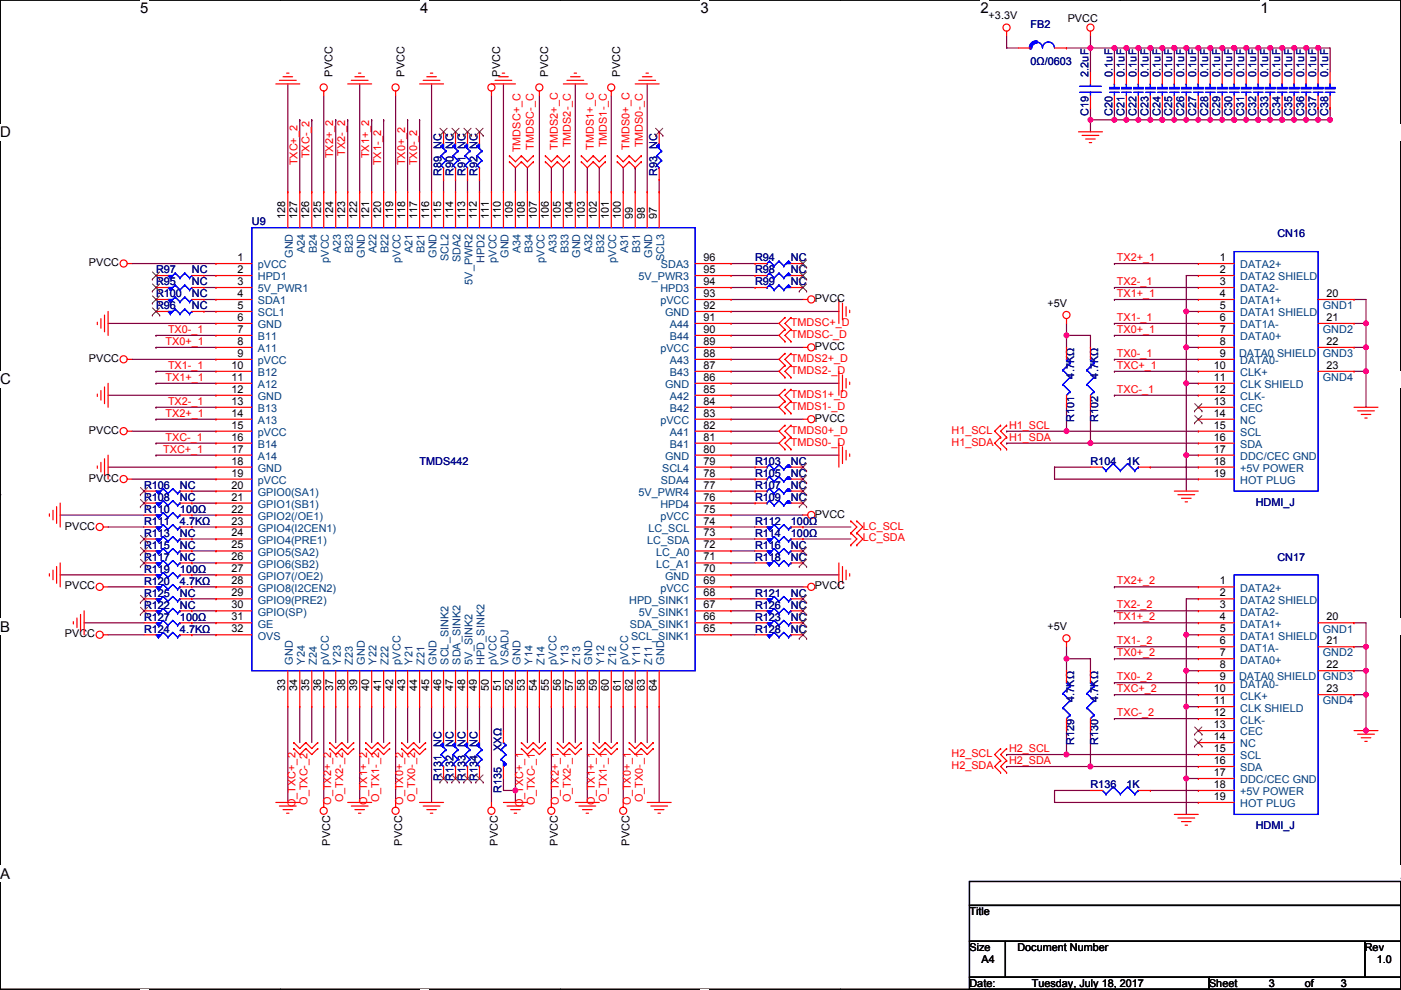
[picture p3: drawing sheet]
<svg xmlns="http://www.w3.org/2000/svg" width="297mm" height="210mm" viewBox="0 0 297 210" stroke-linecap="round" stroke-linejoin="round" font-family="sans-serif">
<defs><g id="words">
<g font-size="3.2">
<text x="29.7" y="2.8">5</text>
<text x="89.1" y="2.8">4</text>
<text x="148.5" y="2.8">3</text>
<text x="207.9" y="2.8">2</text>
<text x="267.3" y="2.8">1</text>
<text x=".1" y="29.1">D</text>
<text x=".1" y="81.5">C</text>
<text x=".1" y="134">B</text>
<text x=".1" y="186.4">A</text>
<text x="297" y="186.4">A</text>
</g>
<g font-size="2.3">
<text x="209.6" y="4.1">+3.3V</text>
<text x="226.4" y="4.6">PVCC</text>
<text x="70.5" y="16.3" transform="rotate(-90 70.5 16.3)">PVCC</text>
<text x="85.7" y="16.3" transform="rotate(-90 85.7 16.3)">PVCC</text>
<text x="106.1" y="16.3" transform="rotate(-90 106.1 16.3)">PVCC</text>
<text x="116.2" y="16.3" transform="rotate(-90 116.2 16.3)">PVCC</text>
<text x="131.5" y="16.3" transform="rotate(-90 131.5 16.3)">PVCC</text>
<text x="60.5" y="46.5" transform="rotate(-90 60.5 46.5)">128</text>
<text x="63" y="46.5" transform="rotate(-90 63 46.5)">127</text>
<text x="65.6" y="46.5" transform="rotate(-90 65.6 46.5)">126</text>
<text x="68.1" y="46.5" transform="rotate(-90 68.1 46.5)">125</text>
<text x="70.7" y="46.5" transform="rotate(-90 70.7 46.5)">124</text>
<text x="73.2" y="46.5" transform="rotate(-90 73.2 46.5)">123</text>
<text x="75.7" y="46.5" transform="rotate(-90 75.7 46.5)">122</text>
<text x="78.3" y="46.5" transform="rotate(-90 78.3 46.5)">121</text>
<text x="80.8" y="46.5" transform="rotate(-90 80.8 46.5)">120</text>
<text x="83.4" y="46.5" transform="rotate(-90 83.4 46.5)">119</text>
<text x="85.9" y="46.5" transform="rotate(-90 85.9 46.5)">118</text>
<text x="88.4" y="46.5" transform="rotate(-90 88.4 46.5)">117</text>
<text x="91" y="46.5" transform="rotate(-90 91 46.5)">116</text>
<text x="93.5" y="46.5" transform="rotate(-90 93.5 46.5)">115</text>
<text x="96.1" y="46.5" transform="rotate(-90 96.1 46.5)">114</text>
<text x="98.6" y="46.5" transform="rotate(-90 98.6 46.5)">113</text>
<text x="101.1" y="46.5" transform="rotate(-90 101.1 46.5)">112</text>
<text x="103.7" y="46.5" transform="rotate(-90 103.7 46.5)">111</text>
<text x="106.2" y="46.5" transform="rotate(-90 106.2 46.5)">110</text>
<text x="108.8" y="46.5" transform="rotate(-90 108.8 46.5)">109</text>
<text x="111.3" y="46.5" transform="rotate(-90 111.3 46.5)">108</text>
<text x="113.8" y="46.5" transform="rotate(-90 113.8 46.5)">107</text>
<text x="116.4" y="46.5" transform="rotate(-90 116.4 46.5)">106</text>
<text x="118.9" y="46.5" transform="rotate(-90 118.9 46.5)">105</text>
<text x="121.5" y="46.5" transform="rotate(-90 121.5 46.5)">104</text>
<text x="124" y="46.5" transform="rotate(-90 124 46.5)">103</text>
<text x="126.5" y="46.5" transform="rotate(-90 126.5 46.5)">102</text>
<text x="129.1" y="46.5" transform="rotate(-90 129.1 46.5)">101</text>
<text x="131.6" y="46.5" transform="rotate(-90 131.6 46.5)">100</text>
<text x="134.2" y="46.5" transform="rotate(-90 134.2 46.5)">99</text>
<text x="136.7" y="46.5" transform="rotate(-90 136.7 46.5)">98</text>
<text x="139.2" y="46.5" transform="rotate(-90 139.2 46.5)">97</text>
<text x="18.9" y="56.4">PVCC</text>
<text x="50.4" y="55.4">1</text>
<text x="50.4" y="57.9">2</text>
<text x="149.2" y="57.9">95</text>
<text x="149.2" y="55.4">96</text>
<text x="258.6" y="55.4">1</text>
<text x="258.6" y="57.9">2</text>
<text x="50.4" y="60.5">3</text>
<text x="50.4" y="63">4</text>
<text x="50.4" y="65.5">5</text>
<text x="149.2" y="63">93</text>
<text x="149.2" y="60.5">94</text>
<text x="149.2" y="65.5">92</text>
<text x="172.8" y="64.1">PVCC</text>
<text x="222.1" y="65.1">+5V</text>
<text x="258.6" y="60.5">3</text>
<text x="258.6" y="63">4</text>
<text x="258.6" y="65.5">5</text>
<text x="281.2" y="63">20</text>
<text x="50.4" y="68.1">6</text>
<text x="50.4" y="70.6">7</text>
<text x="149.2" y="70.6">90</text>
<text x="149.2" y="68.1">91</text>
<text x="258.6" y="68.1">6</text>
<text x="258.6" y="70.6">7</text>
<text x="281.2" y="68.1">21</text>
<text x="18.9" y="76.8">PVCC</text>
<text x="50.4" y="73.2">8</text>
<text x="50.4" y="75.7">9</text>
<text x="149.2" y="73.2">89</text>
<text x="149.2" y="75.7">88</text>
<text x="172.8" y="74.2">PVCC</text>
<text x="258.6" y="73.2">8</text>
<text x="258.6" y="75.7">9</text>
<text x="281.2" y="73.2">22</text>
<text x="49.1" y="78.2">10</text>
<text x="49.1" y="80.8">11</text>
<text x="49.1" y="83.3">12</text>
<text x="149.2" y="80.8">86</text>
<text x="149.2" y="83.3">85</text>
<text x="149.2" y="78.2">87</text>
<text x="257.4" y="78.2">10</text>
<text x="257.4" y="80.8">11</text>
<text x="257.4" y="83.3">12</text>
<text x="281.2" y="78.2">23</text>
<text x="49.1" y="85.9">13</text>
<text x="49.1" y="88.4">14</text>
<text x="149.2" y="88.4">83</text>
<text x="149.2" y="85.9">84</text>
<text x="172.8" y="89.5">PVCC</text>
<text x="257.4" y="85.9">13</text>
<text x="257.4" y="88.4">14</text>
<text x="18.9" y="92">PVCC</text>
<text x="49.1" y="90.9">15</text>
<text x="49.1" y="93.5">16</text>
<text x="149.2" y="93.5">81</text>
<text x="149.2" y="90.9">82</text>
<text x="257.4" y="90.9">15</text>
<text x="257.4" y="93.5">16</text>
<text x="49.1" y="96">17</text>
<text x="49.1" y="98.6">18</text>
<text x="49.1" y="101.1">19</text>
<text x="149.2" y="101.1">78</text>
<text x="149.2" y="96">80</text>
<text x="149.2" y="98.6">79</text>
<text x="257.4" y="96">17</text>
<text x="257.4" y="98.6">18</text>
<text x="257.4" y="101.1">19</text>
<text x="18.9" y="102.2">PVCC</text>
<text x="49.1" y="103.6">20</text>
<text x="49.1" y="106.2">21</text>
<text x="149.2" y="103.6">77</text>
<text x="149.2" y="106.2">76</text>
<text x="13.8" y="112.3">PVCC</text>
<text x="49.1" y="108.7">22</text>
<text x="49.1" y="111.3">23</text>
<text x="49.1" y="113.8">24</text>
<text x="149.2" y="111.3">74</text>
<text x="149.2" y="108.7">75</text>
<text x="149.2" y="113.8">73</text>
<text x="172.8" y="109.8">PVCC</text>
<text x="49.1" y="116.3">25</text>
<text x="49.1" y="118.9">26</text>
<text x="149.2" y="118.9">71</text>
<text x="149.2" y="116.3">72</text>
<text x="13.8" y="125">PVCC</text>
<text x="49.1" y="121.4">27</text>
<text x="49.1" y="124">28</text>
<text x="149.2" y="124">69</text>
<text x="149.2" y="121.4">70</text>
<text x="172.8" y="125">PVCC</text>
<text x="258.6" y="124">1</text>
<text x="49.1" y="126.5">29</text>
<text x="49.1" y="129">30</text>
<text x="49.1" y="131.6">31</text>
<text x="149.2" y="131.6">66</text>
<text x="149.2" y="126.5">68</text>
<text x="149.2" y="129">67</text>
<text x="258.6" y="126.5">2</text>
<text x="258.6" y="129">3</text>
<text x="258.6" y="131.6">4</text>
<text x="281.2" y="131.6">20</text>
<text x="13.8" y="135.2">PVCC</text>
<text x="49.1" y="134.1">32</text>
<text x="149.2" y="134.1">65</text>
<text x="222.1" y="133.6">+5V</text>
<text x="258.6" y="134.1">5</text>
<text x="258.6" y="136.7">6</text>
<text x="281.2" y="136.7">21</text>
<text x="258.6" y="139.2">7</text>
<text x="258.6" y="141.7">8</text>
<text x="281.2" y="141.7">22</text>
<text x="60.5" y="146.6" transform="rotate(-90 60.5 146.6)">33</text>
<text x="63" y="146.6" transform="rotate(-90 63 146.6)">34</text>
<text x="65.6" y="146.6" transform="rotate(-90 65.6 146.6)">35</text>
<text x="68.1" y="146.6" transform="rotate(-90 68.1 146.6)">36</text>
<text x="70.7" y="146.6" transform="rotate(-90 70.7 146.6)">37</text>
<text x="73.2" y="146.6" transform="rotate(-90 73.2 146.6)">38</text>
<text x="75.7" y="146.6" transform="rotate(-90 75.7 146.6)">39</text>
<text x="78.3" y="146.6" transform="rotate(-90 78.3 146.6)">40</text>
<text x="80.8" y="146.6" transform="rotate(-90 80.8 146.6)">41</text>
<text x="83.4" y="146.6" transform="rotate(-90 83.4 146.6)">42</text>
<text x="85.9" y="146.6" transform="rotate(-90 85.9 146.6)">43</text>
<text x="88.4" y="146.6" transform="rotate(-90 88.4 146.6)">44</text>
<text x="91" y="146.6" transform="rotate(-90 91 146.6)">45</text>
<text x="93.5" y="146.6" transform="rotate(-90 93.5 146.6)">46</text>
<text x="96.1" y="146.6" transform="rotate(-90 96.1 146.6)">47</text>
<text x="98.6" y="146.6" transform="rotate(-90 98.6 146.6)">48</text>
<text x="101.1" y="146.6" transform="rotate(-90 101.1 146.6)">49</text>
<text x="103.7" y="146.6" transform="rotate(-90 103.7 146.6)">50</text>
<text x="106.2" y="146.6" transform="rotate(-90 106.2 146.6)">51</text>
<text x="108.8" y="146.6" transform="rotate(-90 108.8 146.6)">52</text>
<text x="111.3" y="146.6" transform="rotate(-90 111.3 146.6)">53</text>
<text x="113.8" y="146.6" transform="rotate(-90 113.8 146.6)">54</text>
<text x="116.4" y="146.6" transform="rotate(-90 116.4 146.6)">55</text>
<text x="118.9" y="146.6" transform="rotate(-90 118.9 146.6)">56</text>
<text x="121.5" y="146.6" transform="rotate(-90 121.5 146.6)">57</text>
<text x="124" y="146.6" transform="rotate(-90 124 146.6)">58</text>
<text x="126.5" y="146.6" transform="rotate(-90 126.5 146.6)">59</text>
<text x="129.1" y="146.6" transform="rotate(-90 129.1 146.6)">60</text>
<text x="131.6" y="146.6" transform="rotate(-90 131.6 146.6)">61</text>
<text x="134.2" y="146.6" transform="rotate(-90 134.2 146.6)">62</text>
<text x="136.7" y="146.6" transform="rotate(-90 136.7 146.6)">63</text>
<text x="139.2" y="146.6" transform="rotate(-90 139.2 146.6)">64</text>
<text x="257.4" y="146.8">10</text>
<text x="257.4" y="149.4">11</text>
<text x="258.6" y="144.3">9</text>
<text x="281.2" y="146.8">23</text>
<text x="257.4" y="151.9">12</text>
<text x="257.4" y="154.4">13</text>
<text x="257.4" y="157">14</text>
<text x="257.4" y="159.5">15</text>
<text x="257.4" y="162.1">16</text>
<text x="257.4" y="164.6">17</text>
<text x="257.4" y="167.1">18</text>
<text x="257.4" y="169.7">19</text>
<text x="70" y="179.3" transform="rotate(-90 70 179.3)">PVCC</text>
<text x="85.2" y="179.3" transform="rotate(-90 85.2 179.3)">PVCC</text>
<text x="105.6" y="179.3" transform="rotate(-90 105.6 179.3)">PVCC</text>
<text x="118.3" y="179.3" transform="rotate(-90 118.3 179.3)">PVCC</text>
<text x="133.5" y="179.3" transform="rotate(-90 133.5 179.3)">PVCC</text>
<text x="205.5" y="194.1">Title</text>
<text x="205.5" y="201.7">Size</text>
<text x="215.7" y="201.7">Document Number</text>
<text x="289.4" y="201.7">Rev</text>
<text x="205.5" y="209.3">Date:</text>
<text x="208.1" y="204.3">A4</text>
<text x="218.8" y="209.3">Tuesday, July 18, 2017</text>
<text x="256.3" y="209.3">Sheet</text>
<text x="269" y="209.3">3</text>
<text x="276.7" y="209.3">of</text>
<text x="284.3" y="209.3">3</text>
<text x="291.9" y="204.3">1.0</text>
</g>
<g font-size="2.3" fill="#000080">
<text x="218.5" y="5.9">FB2</text>
<text x="218.5" y="13.8">0Ω/0603</text>
<text x="230.8" y="16.3" transform="rotate(-90 230.8 16.3)">2.2uF</text>
<text x="235.9" y="16.3" transform="rotate(-90 235.9 16.3)">0.1uF</text>
<text x="238.4" y="16.3" transform="rotate(-90 238.4 16.3)">0.1uF</text>
<text x="240.9" y="16.3" transform="rotate(-90 240.9 16.3)">0.1uF</text>
<text x="243.5" y="16.3" transform="rotate(-90 243.5 16.3)">0.1uF</text>
<text x="246" y="16.3" transform="rotate(-90 246 16.3)">0.1uF</text>
<text x="248.6" y="16.3" transform="rotate(-90 248.6 16.3)">0.1uF</text>
<text x="251.1" y="16.3" transform="rotate(-90 251.1 16.3)">0.1uF</text>
<text x="253.6" y="16.3" transform="rotate(-90 253.6 16.3)">0.1uF</text>
<text x="256.2" y="16.3" transform="rotate(-90 256.2 16.3)">0.1uF</text>
<text x="258.7" y="16.3" transform="rotate(-90 258.7 16.3)">0.1uF</text>
<text x="261.3" y="16.3" transform="rotate(-90 261.3 16.3)">0.1uF</text>
<text x="263.8" y="16.3" transform="rotate(-90 263.8 16.3)">0.1uF</text>
<text x="266.3" y="16.3" transform="rotate(-90 266.3 16.3)">0.1uF</text>
<text x="268.9" y="16.3" transform="rotate(-90 268.9 16.3)">0.1uF</text>
<text x="271.4" y="16.3" transform="rotate(-90 271.4 16.3)">0.1uF</text>
<text x="274" y="16.3" transform="rotate(-90 274 16.3)">0.1uF</text>
<text x="276.5" y="16.3" transform="rotate(-90 276.5 16.3)">0.1uF</text>
<text x="279" y="16.3" transform="rotate(-90 279 16.3)">0.1uF</text>
<text x="281.6" y="16.3" transform="rotate(-90 281.6 16.3)">0.1uF</text>
<text x="230.8" y="24.7" transform="rotate(-90 230.8 24.7)">C19</text>
<text x="235.9" y="24.7" transform="rotate(-90 235.9 24.7)">C20</text>
<text x="238.4" y="24.7" transform="rotate(-90 238.4 24.7)">C21</text>
<text x="240.9" y="24.7" transform="rotate(-90 240.9 24.7)">C22</text>
<text x="243.5" y="24.7" transform="rotate(-90 243.5 24.7)">C23</text>
<text x="246" y="24.7" transform="rotate(-90 246 24.7)">C24</text>
<text x="248.6" y="24.7" transform="rotate(-90 248.6 24.7)">C25</text>
<text x="251.1" y="24.7" transform="rotate(-90 251.1 24.7)">C26</text>
<text x="253.6" y="24.7" transform="rotate(-90 253.6 24.7)">C27</text>
<text x="256.2" y="24.7" transform="rotate(-90 256.2 24.7)">C28</text>
<text x="258.7" y="24.7" transform="rotate(-90 258.7 24.7)">C29</text>
<text x="261.3" y="24.7" transform="rotate(-90 261.3 24.7)">C30</text>
<text x="263.8" y="24.7" transform="rotate(-90 263.8 24.7)">C31</text>
<text x="266.3" y="24.7" transform="rotate(-90 266.3 24.7)">C32</text>
<text x="268.9" y="24.7" transform="rotate(-90 268.9 24.7)">C33</text>
<text x="271.4" y="24.7" transform="rotate(-90 271.4 24.7)">C34</text>
<text x="274" y="24.7" transform="rotate(-90 274 24.7)">C35</text>
<text x="276.5" y="24.7" transform="rotate(-90 276.5 24.7)">C36</text>
<text x="279" y="24.7" transform="rotate(-90 279 24.7)">C37</text>
<text x="281.6" y="24.7" transform="rotate(-90 281.6 24.7)">C38</text>
<text x="93.6" y="37.4" transform="rotate(-90 93.6 37.4)">R89 NC</text>
<text x="96.2" y="37.4" transform="rotate(-90 96.2 37.4)">R90 NC</text>
<text x="98.7" y="37.4" transform="rotate(-90 98.7 37.4)">R91 NC</text>
<text x="101.2" y="37.4" transform="rotate(-90 101.2 37.4)">R92 NC</text>
<text x="139.3" y="37.4" transform="rotate(-90 139.3 37.4)">R93 NC</text>
<text x="53.4" y="47.8">U9</text>
<text x="270.8" y="50.3">CN16</text>
<text x="33.1" y="58">R97</text>
<text x="40.7" y="58">NC</text>
<text x="160.1" y="58">R98</text>
<text x="160.1" y="55.4">R94</text>
<text x="167.7" y="58">NC</text>
<text x="167.7" y="55.4">NC</text>
<text x="33.1" y="63">R100</text>
<text x="33.1" y="65.6">R96</text>
<text x="33.1" y="60.5">R95</text>
<text x="40.7" y="63">NC</text>
<text x="40.7" y="65.6">NC</text>
<text x="40.7" y="60.5">NC</text>
<text x="160.1" y="60.5">R99</text>
<text x="167.7" y="60.5">NC</text>
<text x="227.7" y="80.3" transform="rotate(-90 227.7 80.3)">4.7KΩ</text>
<text x="232.8" y="80.3" transform="rotate(-90 232.8 80.3)">4.7KΩ</text>
<text x="227.7" y="89.4" transform="rotate(-90 227.7 89.4)">R101</text>
<text x="232.8" y="89.4" transform="rotate(-90 232.8 89.4)">R102</text>
<text x="89" y="98.6">TMDS442</text>
<text x="160.1" y="98.6">R103</text>
<text x="160.1" y="101.1">R105</text>
<text x="167.7" y="98.6">NC</text>
<text x="167.7" y="101.1">NC</text>
<text x="231.2" y="98.6">R104</text>
<text x="238.8" y="98.6">1K</text>
<text x="30.5" y="103.7">R106</text>
<text x="30.5" y="106.2">R108</text>
<text x="38.2" y="103.7">NC</text>
<text x="38.2" y="106.2">NC</text>
<text x="160.1" y="103.7">R107</text>
<text x="160.1" y="106.2">R109</text>
<text x="167.7" y="103.7">NC</text>
<text x="167.7" y="106.2">NC</text>
<text x="266.3" y="107.2">HDMI_J</text>
<text x="30.5" y="108.8">R110</text>
<text x="30.5" y="111.3">R111</text>
<text x="30.5" y="113.8">R113</text>
<text x="38.2" y="108.8">100Ω</text>
<text x="38.2" y="111.3">4.7KΩ</text>
<text x="38.2" y="113.8">NC</text>
<text x="160.1" y="111.3">R112</text>
<text x="160.1" y="113.8">R114</text>
<text x="167.7" y="111.3">100Ω</text>
<text x="167.7" y="113.8">100Ω</text>
<text x="30.5" y="116.4">R115</text>
<text x="30.5" y="118.9">R117</text>
<text x="38.2" y="116.4">NC</text>
<text x="38.2" y="118.9">NC</text>
<text x="160.1" y="116.4">R116</text>
<text x="160.1" y="118.9">R118</text>
<text x="167.7" y="116.4">NC</text>
<text x="167.7" y="118.9">NC</text>
<text x="270.8" y="118.9">CN17</text>
<text x="30.5" y="121.5">R119</text>
<text x="30.5" y="124">R120</text>
<text x="38.2" y="121.5">100Ω</text>
<text x="38.2" y="124">4.7KΩ</text>
<text x="30.5" y="126.5">R125</text>
<text x="30.5" y="129.1">R122</text>
<text x="30.5" y="131.6">R127</text>
<text x="38.2" y="126.5">NC</text>
<text x="38.2" y="129.1">NC</text>
<text x="38.2" y="131.6">100Ω</text>
<text x="160.1" y="126.5">R121</text>
<text x="160.1" y="131.6">R123</text>
<text x="160.1" y="129.1">R126</text>
<text x="167.7" y="126.5">NC</text>
<text x="167.7" y="131.6">NC</text>
<text x="167.7" y="129.1">NC</text>
<text x="30.5" y="134.2">R124</text>
<text x="38.2" y="134.2">4.7KΩ</text>
<text x="160.1" y="134.2">R128</text>
<text x="167.7" y="134.2">NC</text>
<text x="227.7" y="148.9" transform="rotate(-90 227.7 148.9)">4.7KΩ</text>
<text x="232.8" y="148.9" transform="rotate(-90 232.8 148.9)">4.7KΩ</text>
<text x="106.3" y="159.3" transform="rotate(-90 106.3 159.3)">XXΩ</text>
<text x="227.7" y="158" transform="rotate(-90 227.7 158)">R129</text>
<text x="232.8" y="158" transform="rotate(-90 232.8 158)">R130</text>
<text x="93.6" y="165.6" transform="rotate(-90 93.6 165.6)">R131 NC</text>
<text x="96.2" y="165.6" transform="rotate(-90 96.2 165.6)">R132 NC</text>
<text x="98.7" y="165.6" transform="rotate(-90 98.7 165.6)">R133 NC</text>
<text x="101.2" y="165.6" transform="rotate(-90 101.2 165.6)">R134 NC</text>
<text x="231.2" y="167.2">R136</text>
<text x="238.8" y="167.2">1K</text>
<text x="106.3" y="168.2" transform="rotate(-90 106.3 168.2)">R135</text>
<text x="266.3" y="175.8">HDMI_J</text>
</g>
<g font-size="2.3" fill="#f00">
<text x="63.1" y="35.1" transform="rotate(-90 63.1 35.1)">TXC+_2</text>
<text x="65.6" y="33.5" transform="rotate(-90 65.6 33.5)">TXC-_2</text>
<text x="70.7" y="33.5" transform="rotate(-90 70.7 33.5)">TX2+_2</text>
<text x="73.2" y="33" transform="rotate(-90 73.2 33)">TX2-_2</text>
<text x="78.3" y="33.5" transform="rotate(-90 78.3 33.5)">TX1+_2</text>
<text x="80.8" y="35.1" transform="rotate(-90 80.8 35.1)">TX1-_2</text>
<text x="85.9" y="35.1" transform="rotate(-90 85.9 35.1)">TX0+_2</text>
<text x="88.5" y="35.1" transform="rotate(-90 88.5 35.1)">TX0-_2</text>
<text x="110.4" y="32.3" transform="rotate(-90 110.4 32.3)">TMDSC+_C</text>
<text x="113.2" y="31.8" transform="rotate(-90 113.2 31.8)">TMDSC-_C</text>
<text x="118.3" y="31.8" transform="rotate(-90 118.3 31.8)">TMDS2+_C</text>
<text x="121" y="31.3" transform="rotate(-90 121 31.3)">TMDS2-_C</text>
<text x="125.9" y="31.8" transform="rotate(-90 125.9 31.8)">TMDS1+_C</text>
<text x="128.7" y="31.3" transform="rotate(-90 128.7 31.3)">TMDS1-_C</text>
<text x="133.5" y="31.8" transform="rotate(-90 133.5 31.8)">TMDS0+_C</text>
<text x="136.3" y="31.3" transform="rotate(-90 136.3 31.3)">TMDS0-_C</text>
<text x="236.8" y="55.4">TX2+_1</text>
<text x="236.8" y="63">TX1+_1</text>
<text x="236.8" y="60.5">TX2-_1</text>
<text x="35.6" y="70.6">TX0-_1</text>
<text x="167.7" y="71.7">TMDSC-_D</text>
<text x="167.7" y="69.1">TMDSC+_D</text>
<text x="236.8" y="68.1">TX1-_1</text>
<text x="236.8" y="70.6">TX0+_1</text>
<text x="35.1" y="73.2">TX0+_1</text>
<text x="167.7" y="76.8">TMDS2+_D</text>
<text x="236.8" y="75.7">TX0-_1</text>
<text x="35.1" y="80.8">TX1+_1</text>
<text x="35.6" y="78.3">TX1-_1</text>
<text x="167.7" y="79.3">TMDS2-_D</text>
<text x="236.8" y="78.3">TXC+_1</text>
<text x="236.8" y="83.3">TXC-_1</text>
<text x="35.1" y="88.4">TX2+_1</text>
<text x="35.6" y="85.9">TX2-_1</text>
<text x="167.7" y="86.9">TMDS1-_D</text>
<text x="167.7" y="84.4">TMDS1+_D</text>
<text x="35.1" y="93.5">TXC-_1</text>
<text x="167.7" y="94.5">TMDS0-_D</text>
<text x="167.7" y="92">TMDS0+_D</text>
<text x="201.7" y="94.5">H1_SDA</text>
<text x="201.7" y="92">H1_SCL</text>
<text x="213.9" y="91">H1_SCL</text>
<text x="213.9" y="93.5">H1_SDA</text>
<text x="34.6" y="96">TXC+_1</text>
<text x="182.9" y="112.3">LC_SCL</text>
<text x="182.9" y="114.9">LC_SDA</text>
<text x="236.8" y="124">TX2+_2</text>
<text x="236.8" y="131.6">TX1+_2</text>
<text x="236.8" y="129.1">TX2-_2</text>
<text x="236.8" y="136.7">TX1-_2</text>
<text x="236.8" y="139.2">TX0+_2</text>
<text x="236.8" y="144.3">TX0-_2</text>
<text x="236.8" y="146.8">TXC+_2</text>
<text x="236.8" y="151.9">TXC-_2</text>
<text x="201.7" y="160.6">H2_SCL</text>
<text x="213.9" y="159.5">H2_SCL</text>
<text x="201.7" y="163.1">H2_SDA</text>
<text x="213.9" y="162.1">H2_SDA</text>
<text x="62.6" y="171.2" transform="rotate(-90 62.6 171.2)">O_TXC+_2</text>
<text x="65.2" y="170.7" transform="rotate(-90 65.2 170.7)">O_TXC-_2</text>
<text x="70.2" y="170.7" transform="rotate(-90 70.2 170.7)">O_TX2+_2</text>
<text x="72.8" y="170.2" transform="rotate(-90 72.8 170.2)">O_TX2-_2</text>
<text x="77.9" y="170.7" transform="rotate(-90 77.9 170.7)">O_TX1+_2</text>
<text x="80.4" y="170.2" transform="rotate(-90 80.4 170.2)">O_TX1-_2</text>
<text x="85.5" y="170.7" transform="rotate(-90 85.5 170.7)">O_TX0+_2</text>
<text x="88" y="170.2" transform="rotate(-90 88 170.2)">O_TX0-_2</text>
<text x="110.9" y="171.2" transform="rotate(-90 110.9 171.2)">O_TXC+_1</text>
<text x="113.4" y="170.7" transform="rotate(-90 113.4 170.7)">O_TXC-_1</text>
<text x="118.5" y="170.7" transform="rotate(-90 118.5 170.7)">O_TX2+_1</text>
<text x="121" y="170.2" transform="rotate(-90 121 170.2)">O_TX2-_1</text>
<text x="126.1" y="170.7" transform="rotate(-90 126.1 170.7)">O_TX1+_1</text>
<text x="128.7" y="170.2" transform="rotate(-90 128.7 170.2)">O_TX1-_1</text>
<text x="133.7" y="170.7" transform="rotate(-90 133.7 170.7)">O_TX0+_1</text>
<text x="136.3" y="170.2" transform="rotate(-90 136.3 170.2)">O_TX0-_1</text>
</g>
<g font-size="2.3" fill="#004080">
<text x="64.6" y="53.7" transform="rotate(-90 64.6 53.7)">A24</text>
<text x="67.2" y="53.7" transform="rotate(-90 67.2 53.7)">B24</text>
<text x="72.2" y="53.7" transform="rotate(-90 72.2 53.7)">A23</text>
<text x="74.8" y="53.7" transform="rotate(-90 74.8 53.7)">B23</text>
<text x="79.9" y="53.7" transform="rotate(-90 79.9 53.7)">A22</text>
<text x="82.4" y="53.7" transform="rotate(-90 82.4 53.7)">B22</text>
<text x="87.5" y="53.7" transform="rotate(-90 87.5 53.7)">A21</text>
<text x="90" y="53.7" transform="rotate(-90 90 53.7)">B21</text>
<text x="110.3" y="53.7" transform="rotate(-90 110.3 53.7)">A34</text>
<text x="112.9" y="53.7" transform="rotate(-90 112.9 53.7)">B34</text>
<text x="118" y="53.7" transform="rotate(-90 118 53.7)">A33</text>
<text x="120.5" y="53.7" transform="rotate(-90 120.5 53.7)">B33</text>
<text x="125.6" y="53.7" transform="rotate(-90 125.6 53.7)">A32</text>
<text x="128.1" y="53.7" transform="rotate(-90 128.1 53.7)">B32</text>
<text x="133.2" y="53.7" transform="rotate(-90 133.2 53.7)">A31</text>
<text x="135.7" y="53.7" transform="rotate(-90 135.7 53.7)">B31</text>
<text x="54.7" y="56.9">pVCC</text>
<text x="54.7" y="59.5">HPD1</text>
<text x="62.1" y="54.7" transform="rotate(-90 62.1 54.7)">GND</text>
<text x="69.7" y="55.7" transform="rotate(-90 69.7 55.7)">pVCC</text>
<text x="77.3" y="54.7" transform="rotate(-90 77.3 54.7)">GND</text>
<text x="84.9" y="55.7" transform="rotate(-90 84.9 55.7)">pVCC</text>
<text x="92.6" y="54.7" transform="rotate(-90 92.6 54.7)">GND</text>
<text x="95.1" y="55.4" transform="rotate(-90 95.1 55.4)">SCL2</text>
<text x="97.6" y="55.6" transform="rotate(-90 97.6 55.6)">SDA2</text>
<text x="102.7" y="55.7" transform="rotate(-90 102.7 55.7)">HPD2</text>
<text x="105.3" y="55.7" transform="rotate(-90 105.3 55.7)">pVCC</text>
<text x="107.8" y="54.7" transform="rotate(-90 107.8 54.7)">GND</text>
<text x="115.4" y="55.7" transform="rotate(-90 115.4 55.7)">pVCC</text>
<text x="123" y="54.7" transform="rotate(-90 123 54.7)">GND</text>
<text x="130.7" y="55.7" transform="rotate(-90 130.7 55.7)">pVCC</text>
<text x="135.4" y="59.5">5V_PWR3</text>
<text x="138.3" y="54.7" transform="rotate(-90 138.3 54.7)">GND</text>
<text x="140.1" y="56.9">SDA3</text>
<text x="140.8" y="55.4" transform="rotate(-90 140.8 55.4)">SCL3</text>
<text x="263" y="56.9">DATA2+</text>
<text x="263" y="59.5">DATA2 SHIELD</text>
<text x="54.7" y="62">5V_PWR1</text>
<text x="54.7" y="64.6">SDA1</text>
<text x="100.2" y="60.4" transform="rotate(-90 100.2 60.4)">5V_PWR2</text>
<text x="140" y="64.6">pVCC</text>
<text x="140" y="62">HPD3</text>
<text x="263" y="62">DATA2-</text>
<text x="263" y="64.6">DATA1+</text>
<text x="280.5" y="65.6">GND1</text>
<text x="54.7" y="67.1">SCL1</text>
<text x="54.7" y="69.6">GND</text>
<text x="141" y="67.1">GND</text>
<text x="142" y="69.6">A44</text>
<text x="263" y="67.1">DATA1 SHIELD</text>
<text x="263" y="69.6">DAT1A-</text>
<text x="280.5" y="70.7">GND2</text>
<text x="54.7" y="72.2">B11</text>
<text x="54.7" y="74.7">A11</text>
<text x="54.7" y="77.3">pVCC</text>
<text x="140" y="74.7">pVCC</text>
<text x="142" y="77.3">A43</text>
<text x="142" y="72.2">B44</text>
<text x="262.7" y="75.7">DATA0 SHIELD</text>
<text x="263" y="72.2">DATA0+</text>
<text x="263" y="77.3">DATA0-</text>
<text x="280.5" y="75.7">GND3</text>
<text x="54.7" y="79.8">B12</text>
<text x="54.7" y="82.3">A12</text>
<text x="141" y="82.3">GND</text>
<text x="142" y="79.8">B43</text>
<text x="263" y="79.8">CLK+</text>
<text x="263" y="82.3">CLK SHIELD</text>
<text x="280.5" y="80.8">GND4</text>
<text x="54.7" y="84.9">GND</text>
<text x="54.7" y="87.4">B13</text>
<text x="54.7" y="90">A13</text>
<text x="140" y="90">pVCC</text>
<text x="142" y="87.4">B42</text>
<text x="142" y="84.9">A42</text>
<text x="263" y="84.9">CLK-</text>
<text x="263" y="87.4">CEC</text>
<text x="263" y="90">NC</text>
<text x="54.7" y="92.5">pVCC</text>
<text x="54.7" y="95">B14</text>
<text x="142" y="95">B41</text>
<text x="142" y="92.5">A41</text>
<text x="263" y="92.5">SCL</text>
<text x="263" y="95">SDA</text>
<text x="54.7" y="97.6">A14</text>
<text x="54.7" y="100.1">GND</text>
<text x="140.4" y="100.1">SCL4</text>
<text x="141" y="97.6">GND</text>
<text x="263" y="97.6">DDC/CEC GND</text>
<text x="263" y="100.1">+5V POWER</text>
<text x="54.7" y="102.7">pVCC</text>
<text x="54.7" y="105.2">GPIO0(SA1)</text>
<text x="54.7" y="107.7">GPIO1(SB1)</text>
<text x="135.4" y="105.2">5V_PWR4</text>
<text x="140" y="107.7">HPD4</text>
<text x="140.1" y="102.7">SDA4</text>
<text x="263" y="102.7">HOT PLUG</text>
<text x="54.7" y="110.3">GPIO2(/OE1)</text>
<text x="54.7" y="112.8">GPIO4(I2CEN1)</text>
<text x="137.5" y="112.8">LC_SCL</text>
<text x="140" y="110.3">pVCC</text>
<text x="54.7" y="115.4">GPIO4(PRE1)</text>
<text x="54.7" y="117.9">GPIO5(SA2)</text>
<text x="137.2" y="115.4">LC_SDA</text>
<text x="139.1" y="117.9">LC_A0</text>
<text x="54.7" y="120.4">GPIO6(SB2)</text>
<text x="54.7" y="123">GPIO7(/OE2)</text>
<text x="54.7" y="125.5">GPIO8(I2CEN2)</text>
<text x="139.1" y="120.4">LC_A1</text>
<text x="140" y="125.5">pVCC</text>
<text x="141" y="123">GND</text>
<text x="263" y="125.5">DATA2+</text>
<text x="54.7" y="128.1">GPIO9(PRE2)</text>
<text x="54.7" y="130.6">GPIO(SP)</text>
<text x="133.4" y="128.1">HPD_SINK1</text>
<text x="135.4" y="130.6">5V_SINK1</text>
<text x="263" y="128.1">DATA2 SHIELD</text>
<text x="263" y="130.6">DATA2-</text>
<text x="54.7" y="133.1">GE</text>
<text x="54.7" y="135.7">OVS</text>
<text x="133.5" y="133.1">SDA_SINK1</text>
<text x="133.8" y="135.7">SCL_SINK1</text>
<text x="263" y="133.1">DATA1+</text>
<text x="263" y="135.7">DATA1 SHIELD</text>
<text x="280.5" y="134.2">GND1</text>
<text x="62.1" y="141" transform="rotate(-90 62.1 141)">GND</text>
<text x="64.6" y="141" transform="rotate(-90 64.6 141)">Y24</text>
<text x="67.2" y="141" transform="rotate(-90 67.2 141)">Z24</text>
<text x="69.7" y="141" transform="rotate(-90 69.7 141)">pVCC</text>
<text x="72.2" y="141" transform="rotate(-90 72.2 141)">Y23</text>
<text x="74.8" y="141" transform="rotate(-90 74.8 141)">Z23</text>
<text x="77.3" y="141" transform="rotate(-90 77.3 141)">GND</text>
<text x="79.9" y="141" transform="rotate(-90 79.9 141)">Y22</text>
<text x="82.4" y="141" transform="rotate(-90 82.4 141)">Z22</text>
<text x="84.9" y="141" transform="rotate(-90 84.9 141)">pVCC</text>
<text x="87.5" y="141" transform="rotate(-90 87.5 141)">Y21</text>
<text x="90" y="141" transform="rotate(-90 90 141)">Z21</text>
<text x="92.6" y="141" transform="rotate(-90 92.6 141)">GND</text>
<text x="95.1" y="141" transform="rotate(-90 95.1 141)">SCL_SINK2</text>
<text x="97.6" y="141" transform="rotate(-90 97.6 141)">SDA_SINK2</text>
<text x="100.2" y="141" transform="rotate(-90 100.2 141)">5V_SINK2</text>
<text x="102.7" y="141" transform="rotate(-90 102.7 141)">HPD_SINK2</text>
<text x="105.3" y="141" transform="rotate(-90 105.3 141)">pVCC</text>
<text x="107.8" y="141" transform="rotate(-90 107.8 141)">VSADJ</text>
<text x="110.3" y="141" transform="rotate(-90 110.3 141)">GND</text>
<text x="112.9" y="141" transform="rotate(-90 112.9 141)">Y14</text>
<text x="115.4" y="141" transform="rotate(-90 115.4 141)">Z14</text>
<text x="118" y="141" transform="rotate(-90 118 141)">pVCC</text>
<text x="120.5" y="141" transform="rotate(-90 120.5 141)">Y13</text>
<text x="123" y="141" transform="rotate(-90 123 141)">Z13</text>
<text x="125.6" y="141" transform="rotate(-90 125.6 141)">GND</text>
<text x="128.1" y="141" transform="rotate(-90 128.1 141)">Y12</text>
<text x="130.7" y="141" transform="rotate(-90 130.7 141)">Z12</text>
<text x="133.2" y="141" transform="rotate(-90 133.2 141)">pVCC</text>
<text x="135.7" y="141" transform="rotate(-90 135.7 141)">Y11</text>
<text x="138.3" y="141" transform="rotate(-90 138.3 141)">Z11</text>
<text x="140.8" y="141" transform="rotate(-90 140.8 141)">GND</text>
<text x="263" y="138.2">DAT1A-</text>
<text x="263" y="140.8">DATA0+</text>
<text x="280.5" y="139.2">GND2</text>
<text x="262.7" y="144.3">DATA0 SHIELD</text>
<text x="263" y="145.8">DATA0-</text>
<text x="263" y="148.4">CLK+</text>
<text x="280.5" y="144.3">GND3</text>
<text x="280.5" y="149.4">GND4</text>
<text x="263" y="150.9">CLK SHIELD</text>
<text x="263" y="153.5">CLK-</text>
<text x="263" y="156">CEC</text>
<text x="263" y="158.5">NC</text>
<text x="263" y="161.1">SCL</text>
<text x="263" y="163.6">SDA</text>
<text x="263" y="166.2">DDC/CEC GND</text>
<text x="263" y="168.7">+5V POWER</text>
<text x="263" y="171.2">HOT PLUG</text>
</g>
</g></defs>
<path d="M.1 0h296.9v209.8h-296.9z" fill="none" stroke="#000" stroke-width=".25"/>
<g fill="#fff">
<path d="M29.7 0h1.8v3.5h-1.8z"/>
<path d="M29.7 209.8l1.8 .1z"/>
</g>
<path d="M59.4 0h.1M59.4 209.8h.1" fill="none" stroke="#000" stroke-width=".25"/>
<g fill="#fff">
<path d="M89.1 0h1.8v3.5h-1.8z"/>
<path d="M89.1 209.8l1.8 .1z"/>
</g>
<path d="M118.8 0h.1M118.8 209.8h.1" fill="none" stroke="#000" stroke-width=".25"/>
<g fill="#fff">
<path d="M148.5 0h1.8v3.5h-1.8z"/>
<path d="M148.5 209.8l1.8 .1z"/>
</g>
<path d="M178.2 0h.1M178.2 209.8h.1" fill="none" stroke="#000" stroke-width=".25"/>
<g fill="#fff">
<path d="M207.9 0h1.7v3.5h-1.7z"/>
<path d="M207.9 209.8l1.7 .1z"/>
</g>
<path d="M237.6 0h.1M237.6 209.8h.1" fill="none" stroke="#000" stroke-width=".25"/>
<g fill="#fff">
<path d="M267.3 0h1.7v3.5h-1.7z"/>
<path d="M267.3 209.8l1.7 .1z"/>
<path d="M.1 26.2h2.2v3.6h-2.2z"/>
<path d="M297 26.2v3.6z"/>
<path d="M.1 78.7h2.2v3.5h-2.2z"/>
<path d="M297 78.7v3.5z"/>
</g>
<path d="M.1 52.5h.1M297 52.5h.1" fill="none" stroke="#000" stroke-width=".25"/>
<g fill="#fff">
<path d="M.1 131.1h2.1v3.6h-2.1z"/>
<path d="M297 131.1v3.6z"/>
</g>
<path d="M.1 104.9h.1M297 104.9h.1" fill="none" stroke="#000" stroke-width=".25"/>
<path d="M.1 104.9h.1M297 104.9h.1" fill="none" stroke="#000" stroke-width=".21"/>
<g fill="#fff">
<path d="M0 183.6h2.2v3.5h-2.2z"/>
<path d="M297 183.6v3.5z"/>
</g>
<path d="M.1 157.4h.1M297 157.4h.1M205.5 199.7h7.7v7.6h-7.7zM205.5 187h91.5v5h-91.5zM205.5 192h91.5v7.7h-91.5zM213.2 199.7h76.2v7.6h-76.2zM289.4 199.7h7.6v7.6h-7.6zM205.5 207.3h50.8v2.5h-50.8zM256.3 207.3h40.7v2.5h-40.7z" fill="none" stroke="#000" stroke-width=".25"/>
<g fill="none" stroke="#800040" stroke-width=".25">
<path d="M61 17.8v22.9M76.3 17.8v22.9M91.5 17.8v22.9M106.7 17.8v22.9M122 17.8v22.9M137.2 17.8v22.9M213.4 7.6v2.6h2.6M226.1 10.2h5.1M231.2 10.2h.1M231.2 10.2v5.1M231.2 7.6v2.6M231.2 10.2h5.1"/>
<path d="M236.3 10.2v5.1M236.3 10.2h2.5M238.8 10.2v5.1M238.8 10.2h.1M238.8 10.2h2.6M241.4 10.2v5.1M241.4 10.2h2.5M243.9 10.2h.1M243.9 10.2h2.5M243.9 10.2v5.1M246.4 10.2h.1M246.4 10.2v5.1"/>
<path d="M246.4 10.2h5.1M249 10.2v5.1M249 10.2h.1M251.5 10.2v5.1M251.5 10.2h2.6M254.1 10.2h.1M254.1 10.2v5.1M254.1 10.2h10.1M256.6 10.2v5.1M256.6 10.2h.1M259.1 10.2v5.1M259.1 10.2h.1"/>
<path d="M261.7 10.2v5.1M261.7 10.2h.1M264.2 10.2v5.1M264.2 10.2h2.6M266.8 10.2h.1M266.8 10.2h5M266.8 10.2v5.1M269.3 10.2h.1M269.3 10.2v5.1M271.8 10.2h.1M271.8 10.2v5.1M271.8 10.2h7.7"/>
<path d="M274.4 10.2v5.1M274.4 10.2h.1M276.9 10.2v5.1M276.9 10.2h.1M279.5 10.2h2.5v5.1M279.5 10.2h.1M279.5 10.2v5.1M63.6 25.4h.1M63.6 25.4v15.3M66.1 25.4h.1M66.1 25.4v15.3M68.6 20.3v20.4"/>
<path d="M71.2 25.4h.1M71.2 25.4v15.3M73.7 25.4h.1M73.7 25.4v15.3M78.8 25.4h.1M78.8 25.4v15.3M81.3 25.4h.1M81.3 25.4v15.3M83.9 20.3v20.4M86.4 25.4h.1M86.4 25.4v15.3M89 25.4h.1"/>
<path d="M89 25.4v15.3M94 38.1v2.6M96.6 38.1v2.6M99.1 38.1v2.6M101.7 38.1v2.6M104.2 20.3v20.4M109.3 35.6v5.1M111.8 35.6v5.1M114.4 20.3v20.4M116.9 35.6v5.1M119.4 35.6v5.1M124.5 35.6v5.1"/>
<path d="M127.1 35.6v5.1M129.6 20.3v20.4M132.1 35.6v5.1M134.7 35.6h.1M134.7 35.6v5.1M139.8 38.1v2.6M231.2 25.4v2.6M231.2 25.4h.1M231.2 22.9v2.5M231.2 25.4h20.3M236.3 22.9v2.5M236.3 25.4h.1"/>
<path d="M238.8 22.9v2.5M238.8 25.4h.1M241.4 22.9v2.5M241.4 25.4h.1M243.9 22.9h.1M243.9 25.4h.1M243.9 22.9v2.5M246.4 22.9v2.5M246.4 25.4h.1M249 22.9v2.5M249 25.4h.1M251.5 22.9v2.5"/>
<path d="M251.5 25.4h2.6M254.1 22.9v2.5M254.1 25.4h.1M254.1 25.4h25.4M256.6 22.9v2.5M256.6 25.4h.1M259.1 22.9v2.5M259.1 25.4h.1M261.7 22.9v2.5M261.7 25.4h.1M264.2 22.9h.1M264.2 25.4h.1"/>
<path d="M264.2 22.9v2.5M266.8 22.9v2.5M266.8 25.4h.1M269.3 22.9v2.5M269.3 25.4h.1M271.8 22.9v2.5M271.8 25.4h.1M274.4 22.9v2.5M274.4 25.4h.1M276.9 22.9v2.5M276.9 25.4h.1M279.5 22.9h.1"/>
<path d="M279.5 22.9v2.5M282 22.9v2.5h-2.5M282 22.9h.1M28 55.9h17.8M43.2 58.4h2.6M155 55.9h5.1M155 58.4h5.1M236.3 55.9h.1M236.3 55.9h17.8M254.1 58.4h-2.6v7.7M22.9 68.6h22.9M28 76.2h17.8"/>
<path d="M33.1 78.8h.1M33.1 73.7h.1M33.1 71.1h.1M33.1 78.8h12.7M33.1 73.7h12.7M33.1 71.1h12.7M43.2 63.5h2.6M43.2 66.1h2.6M43.2 61h2.6M155 66.1h22.9M155 63.5h15.2M155 73.7h15.2"/>
<path d="M155 61h5.1M155 68.6h10.2M155 71.1h10.2M155 76.2h10.2M155 78.8h10.2M226.1 68.6v2.5M226.1 71.1h5.1v2.6M226.1 71.1h.1M226.1 71.1v2.6M236.3 63.5h.1M236.3 61h.1M236.3 68.6h.1"/>
<path d="M236.3 71.1h.1M236.3 76.2h.1M236.3 78.8h.1M236.3 78.8h17.8M236.3 71.1h17.8M236.3 63.5h17.8M236.3 61h17.8M236.3 68.6h17.8M236.3 76.2h17.8M251.5 66.1h2.6M251.5 66.1h.1M251.5 73.7h2.6"/>
<path d="M251.5 73.7h.1M251.5 66.1v15.2M287.1 63.5h2.5v5.1M287.1 68.6h2.5M287.1 73.7h2.5M287.1 78.8h2.5M289.6 68.6h.1M289.6 78.8v7.6M289.6 78.8h.1M289.6 68.6v10.2M22.9 83.8h22.9M22.9 99.1h22.9"/>
<path d="M28 91.5h17.8M33.1 96.5h.1M33.1 94h.1M33.1 88.9h.1M33.1 86.4h.1M33.1 81.3h.1M33.1 96.5h12.7M33.1 94h12.7M33.1 88.9h12.7M33.1 86.4h12.7M33.1 81.3h12.7M155 81.3h22.9"/>
<path d="M155 96.5h22.9M155 88.9h15.2M155 99.1h5.1M155 83.8h10.2M155 86.4h10.2M155 91.5h10.2M155 94h10.2M213.4 91.5h.1M213.4 94h.1M213.4 94h40.7M213.4 91.5h40.7M226.1 91.5h.1"/>
<path d="M226.1 86.4v5.1M231.2 99.1h-7.6v2.5h30.5M231.2 94h.1M231.2 86.4v7.6M236.3 83.8h.1M236.3 83.8h17.8M243.9 99.1h10.2M251.5 96.5h.1M251.5 81.3h2.6M251.5 81.3v15.2h2.6M251.5 81.3h.1M251.5 96.5v7.7"/>
<path d="M12.8 109.2h17.7M22.9 111.8h7.6M28 101.6h17.8M40.7 109.2h5.1M40.7 111.8h5.1M40.7 114.3h5.1M40.7 104.2h5.1M40.7 106.7h5.1M40.7 116.9h5.1M40.7 119.4h5.1M155 109.2h15.2M155 111.8h5.1"/>
<path d="M155 114.3h5.1M155 116.9h5.1M155 119.4h5.1M155 101.6h5.1M155 104.2h5.1M155 106.7h5.1M170.2 111.8h10.2M170.2 114.3h10.2M12.8 121.9h17.7M17.8 132.1h12.7M22.9 124.5h7.6M22.9 134.6h7.6"/>
<path d="M40.7 121.9h5.1M40.7 124.5h5.1M40.7 132.1h5.1M40.7 127h5.1M40.7 129.6h5.1M40.7 134.6h5.1M155 121.9h22.9M155 124.5h15.2M155 132.1h5.1M155 134.6h5.1M155 127h5.1M155 129.6h5.1"/>
<path d="M226.1 137.2v2.5M226.1 139.7h5.1v2.6M226.1 139.7h.1M226.1 139.7v2.6M236.3 132.1h.1M236.3 129.6h.1M236.3 137.2h.1M236.3 139.7h.1M236.3 124.5h.1M236.3 132.1h17.8M236.3 129.6h17.8M236.3 137.2h17.8"/>
<path d="M236.3 139.7h17.8M236.3 124.5h17.8M251.5 134.6h2.6M251.5 134.6h.1M251.5 134.6v15.3M254.1 127h-2.6v7.6M287.1 132.1h2.5v5.1M287.1 137.2h2.5M289.6 137.2h.1M289.6 137.2v17.8M61 149.9v20.3M63.6 149.9v7.6"/>
<path d="M66.1 149.9v7.6M68.6 149.9v20.3M71.2 149.9v7.6M73.7 149.9v7.6M76.3 149.9v20.3M78.8 149.9v7.6M81.3 149.9v7.6M83.9 149.9v20.3M86.4 149.9v7.6M89 149.9v7.6M91.5 149.9v20.3M94 149.9v5.1"/>
<path d="M96.6 149.9v5.1M99.1 149.9v5.1M101.7 149.9v5.1M104.2 149.9v20.3M106.7 149.9v5.1M109.3 149.9v17.8M111.8 149.9v7.6M114.4 149.9v7.6M116.9 149.9v20.3M119.4 149.9v7.6M122 149.9v7.6M124.5 149.9v20.3"/>
<path d="M127.1 149.9v7.6M129.6 149.9v7.6M132.1 149.9v20.3M134.7 149.9v7.6M137.2 149.9v7.6M139.8 149.9v20.3M226.1 155v5M231.2 155v7.6M236.3 144.8h.1M236.3 147.3h.1M236.3 152.4h.1M236.3 144.8h17.8"/>
<path d="M236.3 147.3h17.8M236.3 152.4h17.8M251.5 142.3h2.6M251.5 142.3h.1M251.5 149.9h2.6M251.5 149.9v15.2h2.6M251.5 149.9h.1M287.1 142.3h2.5M287.1 147.3h.1M287.1 147.3h2.5M289.6 147.3h.1M289.6 142.3h.1"/>
<path d="M106.7 165.1v2.6h2.6M109.3 167.7h.1M109.3 167.7v2.5M213.4 160h.1M213.4 162.6h.1M213.4 162.6h40.7M213.4 160h40.7M226.1 160h.1M231.2 167.7h-7.6v2.5h30.5M231.2 162.6h.1M243.9 167.7h10.2M251.5 165.1h.1"/>
<path d="M251.5 165.1v7.6"/>
</g>
<g fill="#f0f" stroke="#f0f" stroke-width=".25">
<circle cx="109.3" cy="167.6" r=".5"/>
<circle cx="236.3" cy="10.2" r=".5"/>
<circle cx="231.2" cy="10.2" r=".5"/>
<circle cx="231.2" cy="25.4" r=".5"/>
<circle cx="236.3" cy="25.4" r=".5"/>
<circle cx="238.8" cy="25.4" r=".5"/>
<circle cx="243.9" cy="25.4" r=".5"/>
<circle cx="246.4" cy="25.4" r=".5"/>
<circle cx="251.5" cy="25.4" r=".5"/>
<circle cx="249" cy="25.4" r=".5"/>
<circle cx="254" cy="25.4" r=".5"/>
<circle cx="261.7" cy="25.4" r=".5"/>
<circle cx="259.1" cy="25.4" r=".5"/>
<circle cx="264.2" cy="25.4" r=".5"/>
<circle cx="266.7" cy="25.4" r=".5"/>
<circle cx="271.8" cy="25.4" r=".5"/>
<circle cx="269.3" cy="25.4" r=".5"/>
<circle cx="274.4" cy="25.4" r=".5"/>
<circle cx="279.4" cy="25.4" r=".5"/>
<circle cx="282" cy="25.4" r=".5"/>
<circle cx="241.3" cy="10.2" r=".5"/>
<circle cx="238.8" cy="10.2" r=".5"/>
<circle cx="249" cy="10.2" r=".5"/>
<circle cx="246.4" cy="10.2" r=".5"/>
<circle cx="243.9" cy="10.2" r=".5"/>
<circle cx="251.5" cy="10.2" r=".5"/>
<circle cx="256.6" cy="10.2" r=".5"/>
<circle cx="254" cy="10.2" r=".5"/>
<circle cx="259.1" cy="10.2" r=".5"/>
<circle cx="261.7" cy="10.2" r=".5"/>
<circle cx="264.2" cy="10.2" r=".5"/>
<circle cx="271.8" cy="10.2" r=".5"/>
<circle cx="266.7" cy="10.2" r=".5"/>
<circle cx="269.3" cy="10.2" r=".5"/>
<circle cx="274.4" cy="10.2" r=".5"/>
<circle cx="279.4" cy="10.2" r=".5"/>
<circle cx="289.6" cy="137.2" r=".5"/>
<circle cx="289.6" cy="154.9" r=".5"/>
<circle cx="251.5" cy="165.1" r=".5"/>
<circle cx="251.5" cy="134.6" r=".5"/>
<circle cx="251.5" cy="142.2" r=".5"/>
<circle cx="251.5" cy="149.9" r=".5"/>
<circle cx="231.2" cy="162.6" r=".5"/>
<circle cx="226.1" cy="160" r=".5"/>
<circle cx="226.1" cy="139.7" r=".5"/>
<circle cx="276.9" cy="10.2" r=".5"/>
<circle cx="241.3" cy="25.4" r=".5"/>
<circle cx="276.9" cy="25.4" r=".5"/>
<circle cx="256.6" cy="25.4" r=".5"/>
<circle cx="289.6" cy="147.3" r=".5"/>
<circle cx="289.6" cy="142.2" r=".5"/>
<circle cx="289.6" cy="68.6" r=".5"/>
<circle cx="251.5" cy="96.5" r=".5"/>
<circle cx="251.5" cy="66" r=".5"/>
<circle cx="251.5" cy="73.7" r=".5"/>
<circle cx="251.5" cy="81.3" r=".5"/>
<circle cx="231.2" cy="94" r=".5"/>
<circle cx="226.1" cy="91.4" r=".5"/>
<circle cx="226.1" cy="71.1" r=".5"/>
<circle cx="289.6" cy="73.7" r=".5"/>
<circle cx="289.6" cy="78.7" r=".5"/>
</g>
<g fill="none" stroke="#f00" stroke-width=".25">
<path d="M58.5 17.8h5.1M59.2 17h3.6M60 16.3h2M60.8 15.5h.5M68.6 19.3v1M73.7 17.8h5.1M74.5 17h3.5M75.2 16.3h2.1M76 15.5h.5M83.9 19.3v1M89 17.8h5M89.7 17h3.6"/>
<path d="M90.5 16.3h2M91.2 15.5h.6M104.2 17.8h5.1M104.2 19.3v1M105 17h3.5M105.7 16.3h2.1M106.5 15.5h.5M114.4 19.3v1M119.4 17.8h5.1M120.2 17h3.6M121 16.3h2M121.7 15.5h.5"/>
<path d="M129.6 19.3v1M134.7 17.8h5.1M135.4 17h3.6M136.2 16.3h2M137 15.5h.5M213.4 6.6v1M216 10.2h2.5M223.6 10.2h2.5M226.1 10.2h.1M231.2 6.6v1M231.2 15.3v2.5M236.3 15.3v2.5"/>
<path d="M238.8 15.3v2.5M241.4 15.3v2.5M243.9 15.3v2.5M246.4 15.3v2.5M249 15.3v2.5M251.5 15.3v2.5M254.1 15.3v2.5M256.6 15.3v2.5M259.1 15.3v2.5M261.7 15.3v2.5M264.2 15.3v2.5M266.8 15.3v2.5"/>
<path d="M269.3 15.3v2.5M271.8 15.3v2.5M274.4 15.3v2.5M276.9 15.3v2.5M279.5 15.3v2.5M282 15.3v2.5M94 28h.1M94 38.1h.1M94 28v2.5M94 35.6v2.5M96.6 28h.1M96.6 38.1h.1"/>
<path d="M96.6 28v2.5M96.6 35.6v2.5M99.1 28h.1M99.1 38.1h.1M99.1 28v2.5M99.1 35.6v2.5M101.7 28h.1M101.7 38.1h.1M101.7 28v2.5M101.7 35.6v2.5M108 34.3h.1M108 33h.1"/>
<path d="M108 34.3l1.3 1.3 1.3-1.3M108 33l1.3 1.3 1.3-1.3M110.6 34.3h.1M110.6 33h.1M110.6 34.3l1.2 1.3 1.3-1.3M110.6 33l1.2 1.3 1.3-1.3M113.1 34.3h.1M113.1 33h.1M115.6 34.3h.1M115.6 33h.1M115.6 34.3l1.3 1.3 1.3-1.3M115.6 33l1.3 1.3 1.3-1.3"/>
<path d="M118.2 34.3h.1M118.2 33h.1M118.2 34.3l1.2 1.3 1.3-1.3M118.2 33l1.2 1.3 1.3-1.3M120.7 34.3h.1M120.7 33h.1M123.3 34.3h.1M123.3 33h.1M123.3 34.3l1.2 1.3 1.3-1.3M123.3 33l1.2 1.3 1.3-1.3M125.8 34.3h.1M125.8 33h.1"/>
<path d="M125.8 34.3l1.3 1.3 1.2-1.3M125.8 33l1.3 1.3 1.2-1.3M128.3 34.3h.1M128.3 33h.1M130.9 34.3h.1M130.9 33h.1M130.9 34.3l1.2 1.3 1.3-1.3M130.9 33l1.2 1.3 1.3-1.3M133.4 34.3h.1M133.4 33h.1M133.4 34.3l1.3 1.3 1.3-1.3M133.4 33l1.3 1.3 1.3-1.3"/>
<path d="M136 34.3h.1M136 33h.1M139.8 28h.1M139.8 38.1h.1M139.8 28v2.5M139.8 35.6v2.5M228.7 28h5M229.4 28.7h3.6M230.2 29.5h2M230.9 30.2h.6M231.2 22.9h.1M231.2 20.3v2.6"/>
<path d="M236.3 22.9h.1M236.3 20.3v2.6M238.8 22.9h.1M238.8 20.3v2.6M241.4 22.9h.1M241.4 20.3v2.6M243.9 22.9h.1M243.9 20.3v2.6M246.4 22.9h.1M246.4 20.3v2.6M249 22.9h.1M249 20.3v2.6"/>
<path d="M251.5 22.9h.1M251.5 20.3v2.6M254.1 22.9h.1M254.1 20.3v2.6M256.6 22.9h.1M256.6 20.3v2.6M259.1 22.9h.1M259.1 20.3v2.6M261.7 22.9h.1M261.7 20.3v2.6M264.2 22.9h.1M264.2 20.3v2.6"/>
<path d="M266.8 22.9h.1M266.8 20.3v2.6M269.3 22.9h.1M269.3 20.3v2.6M271.8 22.9h.1M271.8 20.3v2.6M274.4 22.9h.1M274.4 20.3v2.6M276.9 22.9h.1M276.9 20.3v2.6M279.5 22.9h.1M279.5 20.3v2.6"/>
<path d="M282 22.9h.1M282 20.3v2.6M27 55.9h1M33.1 58.4h.1M33.1 58.4h2.5M40.7 58.4h2.5M43.2 58.4h.1M45.8 55.9h.1M45.8 58.4h.1M45.8 58.4h7.6M45.8 55.9h7.6M61 40.7h.1"/>
<path d="M61 40.7v7.6M63.6 40.7h.1M63.6 40.7v7.6M66.1 40.7h.1M66.1 40.7v7.6M68.6 40.7h.1M68.6 40.7v7.6M71.2 40.7h.1M71.2 40.7v7.6M73.7 40.7h.1M73.7 40.7v7.6M76.3 40.7h.1"/>
<path d="M76.3 40.7v7.6M78.8 40.7h.1M78.8 40.7v7.6M81.3 40.7h.1M81.3 40.7v7.6M83.9 40.7h.1M83.9 40.7v7.6M86.4 40.7h.1M86.4 40.7v7.6M89 40.7h.1M89 40.7v7.6M91.5 40.7h.1"/>
<path d="M91.5 40.7v7.6M94 40.7h.1M94 40.7v7.6M96.6 40.7h.1M96.6 40.7v7.6M99.1 40.7h.1M99.1 40.7v7.6M101.7 40.7h.1M101.7 40.7v7.6M104.2 40.7h.1M104.2 40.7v7.6M106.7 40.7h.1"/>
<path d="M106.7 40.7v7.6M109.3 40.7h.1M109.3 40.7v7.6M111.8 40.7h.1M111.8 40.7v7.6M114.4 40.7h.1M114.4 40.7v7.6M116.9 40.7h.1M116.9 40.7v7.6M119.4 40.7h.1M119.4 40.7v7.6M122 40.7h.1"/>
<path d="M122 40.7v7.6M124.5 40.7h.1M124.5 40.7v7.6M127.1 40.7h.1M127.1 40.7v7.6M129.6 40.7h.1M129.6 40.7v7.6M132.1 40.7h.1M132.1 40.7v7.6M134.7 40.7h.1M134.7 40.7v7.6M137.2 40.7h.1"/>
<path d="M137.2 40.7v7.6M139.8 40.7h.1M139.8 40.7v7.6M147.4 58.4h7.6M147.4 55.9h7.6M155 58.4h.1M155 55.9h.1M160.1 58.4h.1M160.1 55.9h.1M160.1 58.4h2.5M160.1 55.9h2.5M167.7 58.4h2.5"/>
<path d="M167.7 55.9h2.5M170.2 58.4h.1M170.2 55.9h.1M254.1 55.9h.1M254.1 58.4h.1M254.1 58.4h7.6M254.1 55.9h7.6M20.6 68.3v.6M21.4 67.6v2M22.2 66.8v3.6M22.9 66.1v5M27 76.2h1"/>
<path d="M33.1 63.5h.1M33.1 66.1h.1M33.1 61h.1M33.1 61h2.5M33.1 63.5h2.5M33.1 66.1h2.5M40.7 61h2.5M40.7 63.5h2.5M40.7 66.1h2.5M43.2 63.5h.1M43.2 66.1h.1M43.2 61h.1"/>
<path d="M45.8 61h.1M45.8 63.5h.1M45.8 66.1h.1M45.8 68.6h.1M45.8 71.1h.1M45.8 73.7h.1M45.8 76.2h.1M45.8 78.8h.1M45.8 61h7.6M45.8 63.5h7.6M45.8 66.1h7.6M45.8 68.6h7.6"/>
<path d="M45.8 71.1h7.6M45.8 73.7h7.6M45.8 76.2h7.6M45.8 78.8h7.6M147.4 61h7.6M147.4 63.5h7.6M147.4 66.1h7.6M147.4 68.6h7.6M147.4 71.1h7.6M147.4 73.7h7.6M147.4 76.2h7.6M147.4 78.8h7.6"/>
<path d="M155 78.8h.1M155 76.2h.1M155 73.7h.1M155 71.1h.1M155 68.6h.1M155 66.1h.1M155 63.5h.1M155 61h.1M160.1 61h.1M160.1 61h2.5M166.4 77.5h.1M166.4 75h.1"/>
<path d="M166.4 69.9h.1M166.4 72.4h.1M166.4 67.3h.1M166.4 77.5l-1.2 1.3 1.2 1.2M166.4 75l-1.2 1.2 1.2 1.3M166.4 69.9l-1.2 1.2 1.2 1.3M166.4 67.3l-1.2 1.3 1.2 1.3M167.7 77.5h.1M167.7 75h.1M167.7 72.4h.1M167.7 69.9h.1M167.7 67.3h.1"/>
<path d="M167.7 77.5l-1.3 1.3 1.3 1.2M167.7 75l-1.3 1.2 1.3 1.3M167.7 69.9l-1.3 1.2 1.3 1.3M167.7 67.3l-1.3 1.3 1.3 1.3M167.7 61h2.5M170.2 63.5h1.1M170.2 73.7h1.1M170.2 61h.1M177.9 63.5v5.1M177.9 78.8v5M178.6 64.3v3.5M178.6 79.5v3.6"/>
<path d="M179.4 65v2.1M180.1 65.8v.5M226.1 67.6v1M226.1 73.7h.1M226.1 73.7v2.5M231.2 73.7h.1M231.2 73.7v2.5M254.1 61h.1M254.1 63.5h.1M254.1 66.1h.1M254.1 68.6h.1M254.1 71.1h.1"/>
<path d="M254.1 73.7h.1M254.1 76.2h.1M254.1 78.8h.1M254.1 61h7.6M254.1 63.5h7.6M254.1 66.1h7.6M254.1 68.6h7.6M254.1 71.1h7.6M254.1 73.7h7.6M254.1 76.2h7.6M254.1 78.8h7.6M279.5 63.5h7.6"/>
<path d="M279.5 68.6h7.6M279.5 73.7h7.6M279.5 78.8h7.6M287.1 63.5h.1M287.1 68.6h.1M287.1 73.7h.1M287.1 78.8h.1M20.6 83.6v.5M20.6 98.8v.5M21.4 82.8v2.1M21.4 98.1v2M22.2 82.1v3.5"/>
<path d="M22.2 97.3v3.6M22.9 81.3v5.1M22.9 96.5v5.1M27 91.5h1M45.8 81.3h.1M45.8 83.8h.1M45.8 86.4h.1M45.8 88.9h.1M45.8 91.5h.1M45.8 94h.1M45.8 96.5h.1M45.8 99.1h.1"/>
<path d="M45.8 99.1h7.6M45.8 81.3h7.6M45.8 83.8h7.6M45.8 86.4h7.6M45.8 88.9h7.6M45.8 91.5h7.6M45.8 94h7.6M45.8 96.5h7.6M147.4 99.1h7.6M147.4 81.3h7.6M147.4 83.8h7.6M147.4 86.4h7.6"/>
<path d="M147.4 88.9h7.6M147.4 91.5h7.6M147.4 94h7.6M147.4 96.5h7.6M155 99.1h.1M155 96.5h.1M155 94h.1M155 91.5h.1M155 88.9h.1M155 86.4h.1M155 83.8h.1M155 81.3h.1"/>
<path d="M160.1 99.1h.1M160.1 99.1h2.5M166.4 80h.1M166.4 85.1h.1M166.4 87.7h.1M166.4 82.6h.1M166.4 92.7h.1M166.4 95.3h.1M166.4 90.2h.1M166.4 85.1l-1.2 1.3 1.2 1.3M166.4 82.6l-1.2 1.2 1.2 1.3M166.4 92.7l-1.2 1.3 1.2 1.3"/>
<path d="M166.4 90.2l-1.2 1.3 1.2 1.2M167.7 80h.1M167.7 87.7h.1M167.7 85.1h.1M167.7 82.6h.1M167.7 95.3h.1M167.7 92.7h.1M167.7 90.2h.1M167.7 85.1l-1.3 1.3 1.3 1.3M167.7 82.6l-1.3 1.2 1.3 1.3M167.7 92.7l-1.3 1.3 1.3 1.3M167.7 90.2l-1.3 1.3 1.3 1.2"/>
<path d="M167.7 99.1h2.5M170.2 88.9h1.1M170.2 99.1h.1M177.9 94v5.1M178.6 94.8v3.5M179.4 80.3v2M179.4 95.5v2.1M180.1 81v.6M180.1 96.3v.5M212.1 92.7h.1M212.1 95.3h.1M212.1 90.2h.1"/>
<path d="M212.1 92.7l-1.2 1.3 1.2 1.3M212.1 90.2l-1.2 1.3 1.2 1.2M213.4 92.7h.1M213.4 95.3h.1M213.4 90.2h.1M213.4 92.7l-1.3 1.3 1.3 1.3M213.4 90.2l-1.3 1.3 1.3 1.2M226.1 83.8v2.6M231.2 99.1h2.5M231.2 83.8v2.6M241.4 99.1h2.5M243.9 99.1h.1"/>
<path d="M254.1 81.3h.1M254.1 83.8h.1M254.1 86.4h.1M254.1 88.9h.1M254.1 91.5h.1M254.1 94h.1M254.1 96.5h.1M254.1 99.1h.1M254.1 99.1h7.6M254.1 81.3h7.6M254.1 83.8h7.6M254.1 86.4h7.6"/>
<path d="M254.1 88.9h7.6M254.1 91.5h7.6M254.1 94h7.6M254.1 96.5h7.6M287.1 86.4h5.1M287.8 87.1h3.6M288.6 87.9h2M289.4 88.7h.5M10.5 109v.5M11.2 108.2v2.1M12 107.5v3.5M12.8 106.7v5.1"/>
<path d="M12.8 119.4v5.1M21.9 111.8h1M27 101.6h1M30.5 116.9h.1M30.5 119.4h.1M30.5 104.2h.1M30.5 106.7h.1M30.5 109.2h2.6M30.5 111.8h2.6M30.5 114.3h.1M30.5 116.9h2.6M30.5 119.4h2.6"/>
<path d="M30.5 104.2h2.6M30.5 106.7h2.6M30.5 114.3h2.6M38.2 116.9h2.5M38.2 119.4h2.5M38.2 104.2h2.5M38.2 106.7h2.5M38.2 109.2h2.5M38.2 111.8h2.5M38.2 114.3h2.5M40.7 116.9h.1M40.7 119.4h.1"/>
<path d="M40.7 104.2h.1M40.7 106.7h.1M40.7 109.2h.1M40.7 111.8h.1M40.7 114.3h.1M45.8 101.6h.1M45.8 104.2h.1M45.8 106.7h.1M45.8 109.2h.1M45.8 111.8h.1M45.8 114.3h.1M45.8 116.9h.1"/>
<path d="M45.8 119.4h.1M45.8 116.9h7.6M45.8 119.4h7.6M45.8 104.2h7.6M45.8 101.6h7.6M45.8 106.7h7.6M45.8 109.2h7.6M45.8 111.8h7.6M45.8 114.3h7.6M147.4 116.9h7.6M147.4 119.4h7.6M147.4 104.2h7.6"/>
<path d="M147.4 101.6h7.6M147.4 106.7h7.6M147.4 109.2h7.6M147.4 111.8h7.6M147.4 114.3h7.6M155 119.4h.1M155 116.9h.1M155 114.3h.1M155 111.8h.1M155 109.2h.1M155 106.7h.1M155 104.2h.1"/>
<path d="M155 101.6h.1M160.1 116.9h2.5M160.1 119.4h2.5M160.1 104.2h.1M160.1 101.6h.1M160.1 106.7h.1M160.1 111.8h2.5M160.1 114.3h2.5M160.1 104.2h2.5M160.1 101.6h2.5M160.1 106.7h2.5M167.7 116.9h2.5"/>
<path d="M167.7 119.4h2.5M167.7 104.2h2.5M167.7 101.6h2.5M167.7 106.7h2.5M167.7 111.8h2.5M167.7 114.3h2.5M170.2 109.2h1.1M170.2 116.9h.1M170.2 119.4h.1M170.2 104.2h.1M170.2 101.6h.1M170.2 106.7h.1"/>
<path d="M170.2 111.8h.1M170.2 114.3h.1M177.9 119.4v5.1M180.4 113.1h.1M180.4 110.5h.1M180.4 115.6h.1M180.4 113.1l1.3 1.2-1.3 1.3M180.4 110.5l1.3 1.3-1.3 1.3M181.7 113.1h.1M181.7 110.5h.1M181.7 115.6h.1M181.7 110.5l1.2 1.3-1.2 1.3"/>
<path d="M181.7 113.1l1.2 1.2-1.2 1.3M249 104.2h5.1M249.7 104.9h3.6M250.5 105.7h2M251.3 106.4h.5M254.1 101.6h.1M254.1 101.6h7.6M10.5 121.7v.5M11.2 120.9v2.1M12 120.2v3.5M15.6 131.8v.6M16.3 131.1v2"/>
<path d="M17.1 130.3v3.6M17.8 129.6v5M21.9 124.5h1M21.9 134.6h1M30.5 127h.1M30.5 121.9h2.6M30.5 124.5h2.6M30.5 129.6h.1M30.5 134.6h2.6M30.5 132.1h2.6M30.5 127h2.6M30.5 129.6h2.6"/>
<path d="M38.2 127h2.5M38.2 121.9h2.5M38.2 124.5h2.5M38.2 129.6h2.5M38.2 132.1h2.5M38.2 134.6h2.5M40.7 127h.1M40.7 121.9h.1M40.7 124.5h.1M40.7 129.6h.1M40.7 134.6h.1M40.7 132.1h.1"/>
<path d="M45.8 121.9h.1M45.8 124.5h.1M45.8 127h.1M45.8 129.6h.1M45.8 132.1h.1M45.8 134.6h.1M45.8 127h7.6M45.8 121.9h7.6M45.8 124.5h7.6M45.8 129.6h7.6M45.8 132.1h7.6M45.8 134.6h7.6"/>
<path d="M147.4 127h7.6M147.4 121.9h7.6M147.4 124.5h7.6M147.4 129.6h7.6M147.4 132.1h7.6M147.4 134.6h7.6M155 134.6h.1M155 132.1h.1M155 129.6h.1M155 127h.1M155 124.5h.1M155 121.9h.1"/>
<path d="M160.1 127h2.5M160.1 132.1h2.5M160.1 129.6h2.5M160.1 134.6h2.5M167.7 127h2.5M167.7 129.6h2.5M167.7 132.1h2.5M167.7 134.6h2.5M170.2 124.5h1.1M170.2 127h.1M170.2 132.1h.1M170.2 129.6h.1"/>
<path d="M170.2 134.6h.1M178.6 120.2v3.5M179.4 120.9v2.1M180.1 121.7v.5M226.1 136.2v1M254.1 124.5h.1M254.1 127h.1M254.1 129.6h.1M254.1 132.1h.1M254.1 134.6h.1M254.1 137.2h.1M254.1 139.7h.1"/>
<path d="M254.1 127h7.6M254.1 124.5h7.6M254.1 129.6h7.6M254.1 132.1h7.6M254.1 134.6h7.6M254.1 137.2h7.6M254.1 139.7h7.6M279.5 132.1h7.6M279.5 137.2h7.6M287.1 132.1h.1M287.1 137.2h.1M61 149.9h.1"/>
<path d="M61 142.3v7.6M62.3 158.8h.1M62.3 157.5h.1M62.3 158.8l1.3 1.2 1.2-1.2M62.3 157.5l1.3 1.3 1.2-1.3M63.6 149.9h.1M63.6 142.3v7.6M64.8 158.8h.1M64.8 157.5h.1M64.8 158.8l1.3 1.2 1.3-1.2M64.8 157.5l1.3 1.3 1.3-1.3M66.1 149.9h.1"/>
<path d="M66.1 142.3v7.6M67.4 158.8h.1M67.4 157.5h.1M68.6 149.9h.1M68.6 142.3v7.6M69.9 158.8h.1M69.9 157.5h.1M69.9 158.8l1.3 1.2 1.3-1.2M69.9 157.5l1.3 1.3 1.3-1.3M71.2 149.9h.1M71.2 142.3v7.6M72.5 158.8h.1"/>
<path d="M72.5 157.5h.1M72.5 158.8l1.2 1.2 1.3-1.2M72.5 157.5l1.2 1.3 1.3-1.3M73.7 149.9h.1M73.7 142.3v7.6M75 158.8h.1M75 157.5h.1M76.3 149.9h.1M76.3 142.3v7.6M77.5 158.8h.1M77.5 157.5h.1M77.5 158.8l1.3 1.2 1.3-1.2"/>
<path d="M77.5 157.5l1.3 1.3 1.3-1.3M78.8 149.9h.1M78.8 142.3v7.6M80.1 158.8h.1M80.1 157.5h.1M80.1 158.8l1.2 1.2 1.3-1.2M80.1 157.5l1.2 1.3 1.3-1.3M81.3 149.9h.1M81.3 142.3v7.6M82.6 158.8h.1M82.6 157.5h.1M83.9 149.9h.1"/>
<path d="M83.9 142.3v7.6M85.2 158.8h.1M85.2 157.5h.1M85.2 157.5l1.2 1.3 1.3-1.3M85.2 158.8l1.2 1.2 1.3-1.2M86.4 149.9h.1M86.4 142.3v7.6M87.7 158.8h.1M87.7 157.5h.1M87.7 158.8l1.3 1.2 1.2-1.2M87.7 157.5l1.3 1.3 1.2-1.3M89 149.9h.1"/>
<path d="M89 142.3v7.6M90.2 158.8h.1M90.2 157.5h.1M91.5 149.9h.1M91.5 142.3v7.6M94 149.9h.1M94 155v2.5M94 142.3v7.6M96.6 149.9h.1M96.6 155v2.5M96.6 142.3v7.6M99.1 149.9h.1"/>
<path d="M99.1 155v2.5M99.1 142.3v7.6M101.7 149.9h.1M101.7 155v2.5M101.7 142.3v7.6M104.2 149.9h.1M104.2 142.3v7.6M106.7 155h.1M106.7 149.9h.1M106.7 142.3v7.6M106.7 155v2.5M109.3 149.9h.1"/>
<path d="M109.3 142.3v7.6M110.6 158.8h.1M110.6 157.5h.1M110.6 158.8l1.2 1.2 1.3-1.2M110.6 157.5l1.2 1.3 1.3-1.3M111.8 149.9h.1M111.8 142.3v7.6M113.1 158.8h.1M113.1 157.5h.1M113.1 158.8l1.3 1.2 1.2-1.2M113.1 157.5l1.3 1.3 1.2-1.3M114.4 149.9h.1"/>
<path d="M114.4 142.3v7.6M115.6 158.8h.1M115.6 157.5h.1M116.9 149.9h.1M116.9 142.3v7.6M118.2 158.8h.1M118.2 157.5h.1M118.2 158.8l1.2 1.2 1.3-1.2M118.2 157.5l1.2 1.3 1.3-1.3M119.4 149.9h.1M119.4 142.3v7.6M120.7 158.8h.1"/>
<path d="M120.7 157.5h.1M120.7 158.8l1.3 1.2 1.3-1.2M120.7 157.5l1.3 1.3 1.3-1.3M122 149.9h.1M122 142.3v7.6M123.3 158.8h.1M123.3 157.5h.1M124.5 149.9h.1M124.5 142.3v7.6M125.8 158.8h.1M125.8 157.5h.1M125.8 158.8l1.3 1.2 1.2-1.2"/>
<path d="M125.8 157.5l1.3 1.3 1.2-1.3M127.1 149.9h.1M127.1 142.3v7.6M128.3 158.8h.1M128.3 157.5h.1M128.3 158.8l1.3 1.2 1.3-1.2M128.3 157.5l1.3 1.3 1.3-1.3M129.6 149.9h.1M129.6 142.3v7.6M130.9 158.8h.1M130.9 157.5h.1M132.1 149.9h.1"/>
<path d="M132.1 142.3v7.6M133.4 158.8h.1M133.4 157.5h.1M133.4 158.8l1.3 1.2 1.3-1.2M133.4 157.5l1.3 1.3 1.3-1.3M134.7 149.9h.1M134.7 142.3v7.6M136 158.8h.1M136 157.5h.1M136 158.8l1.2 1.2 1.3-1.2M136 157.5l1.2 1.3 1.3-1.3M137.2 149.9h.1"/>
<path d="M137.2 142.3v7.6M138.5 158.8h.1M138.5 157.5h.1M139.8 149.9h.1M139.8 142.3v7.6M212.1 158.8h.1M212.1 158.8l-1.2 1.2 1.2 1.3M213.4 158.8h.1M213.4 158.8l-1.3 1.2 1.3 1.3M226.1 152.4v2.6M226.1 142.3h.1M226.1 142.3v2.5"/>
<path d="M231.2 152.4v2.6M231.2 142.3h.1M231.2 142.3v2.5M254.1 142.3h.1M254.1 144.8h.1M254.1 147.3h.1M254.1 149.9h.1M254.1 152.4h.1M254.1 155h.1M254.1 157.5h.1M254.1 142.3h7.6M254.1 144.8h7.6"/>
<path d="M254.1 147.3h7.6M254.1 149.9h7.6M254.1 152.4h7.6M254.1 155h7.6M254.1 157.5h7.6M279.5 142.3h7.6M279.5 147.3h7.6M287.1 155h5.1M287.1 142.3h.1M287.1 147.3h.1M287.8 155.7h3.6M288.6 156.5h2"/>
<path d="M289.4 157.2h.5M58.5 170.2h5.1M59.2 171h3.6M60 171.7h2M60.8 172.5h.5M68.6 170.2v1M73.7 170.2h5.1M74.5 171h3.5M75.2 171.7h2.1M76 172.5h.5M83.9 170.2v1M89 170.2h5"/>
<path d="M89.7 171h3.6M90.5 171.7h2M91.2 172.5h.6M94 165.1h.1M94 162.6v2.5M96.6 165.1h.1M96.6 162.6v2.5M99.1 165.1h.1M99.1 162.6v2.5M101.7 165.1h.1M101.7 162.6v2.5M104.2 170.2v1"/>
<path d="M106.7 170.2h5.1M106.7 162.6v2.5M107.5 171h3.6M108.3 171.7h2M109 172.5h.5M116.9 170.2v1M122 170.2h5.1M122.7 171h3.6M123.5 171.7h2M124.3 172.5h.5M132.1 170.2v1M137.2 170.2h5.1"/>
<path d="M138 171h3.5M138.7 171.7h2.1M139.5 172.5h.5M212.1 161.3h.1M212.1 163.9h.1M212.1 161.3l-1.2 1.3 1.2 1.3M213.4 161.3h.1M213.4 163.9h.1M213.4 161.3l-1.3 1.3 1.3 1.3M231.2 167.7h2.5M241.4 167.7h2.5M243.9 167.7h.1"/>
<path d="M249 172.7h5.1M249.7 173.5h3.6M250.5 174.3h2M251.3 175h.5M254.1 160h.1M254.1 162.6h.1M254.1 165.1h.1M254.1 167.7h.1M254.1 170.2h.1M254.1 167.7h7.6M254.1 160h7.6M254.1 162.6h7.6"/>
<path d="M254.1 165.1h7.6M254.1 170.2h7.6"/>
<circle cx="68.6" cy="18.5" r=".76"/>
<circle cx="83.9" cy="18.5" r=".76"/>
<circle cx="104.2" cy="18.5" r=".76"/>
<circle cx="114.3" cy="18.5" r=".76"/>
<circle cx="129.6" cy="18.5" r=".76"/>
<circle cx="213.4" cy="5.8" r=".76"/>
<circle cx="231.2" cy="5.8" r=".76"/>
<circle cx="26.2" cy="55.9" r=".76"/>
<circle cx="26.2" cy="76.2" r=".76"/>
<circle cx="172" cy="73.7" r=".76"/>
<circle cx="172" cy="63.5" r=".76"/>
<circle cx="226.1" cy="66.8" r=".76"/>
<circle cx="26.2" cy="91.4" r=".76"/>
<circle cx="172" cy="88.9" r=".76"/>
<circle cx="21.1" cy="111.8" r=".76"/>
<circle cx="26.2" cy="101.6" r=".76"/>
<circle cx="172" cy="109.2" r=".76"/>
<circle cx="21.1" cy="134.6" r=".76"/>
<circle cx="21.1" cy="124.5" r=".76"/>
<circle cx="172" cy="124.5" r=".76"/>
<circle cx="226.1" cy="135.4" r=".76"/>
<circle cx="68.6" cy="172" r=".76"/>
<circle cx="83.9" cy="172" r=".76"/>
<circle cx="104.2" cy="172" r=".76"/>
<circle cx="116.9" cy="172" r=".76"/>
<circle cx="132.1" cy="172" r=".76"/>
</g>
<g fill="none" stroke="#00f" stroke-width=".25">
<path d="M219.7 8.9a1.26 1.26 0 0 1 1.3 1.3 1.27 1.27 0 0 1 1.3-1.3 1.27 1.27 0 0 1 1.3 1.3M228.9 19.6h4.6M228.9 18.3h4.6M231.2 17.8v.5M231.2 19.6h.1M231.2 19.6v.7M235.3 19.6h2M236.3 19.6v.7M236.3 17.8h.1M236.3 17.8v.8M237.8 19.6h2M238.8 19.6v.7"/>
<path d="M238.8 17.8h.1M238.8 17.8v.8M240.3 19.6h2.1M241.4 19.6v.7M241.4 17.8h.1M241.4 17.8v.8M242.9 19.6h2M243.9 19.6v.7M243.9 17.8h.1M243.9 17.8v.8M245.4 19.6h2.1M246.4 19.6v.7"/>
<path d="M246.4 17.8h.1M246.4 17.8v.8M248 19.6h2M249 19.6v.7M249 17.8h.1M249 17.8v.8M250.5 19.6h2M251.5 19.6v.7M251.5 17.8h.1M251.5 17.8v.8M253 19.6h2.1M254.1 19.6v.7"/>
<path d="M254.1 17.8h.1M254.1 17.8v.8M255.6 19.6h2M256.6 19.6v.7M256.6 17.8h.1M256.6 17.8v.8M258.1 19.6h2.1M259.1 19.6v.7M259.1 17.8h.1M259.1 17.8v.8M260.7 19.6h2M261.7 19.6v.7"/>
<path d="M261.7 17.8h.1M261.7 17.8v.8M263.2 19.6h2M264.2 19.6v.7M264.2 17.8h.1M264.2 17.8v.8M265.7 19.6h2.1M266.8 19.6v.7M266.8 17.8h.1M266.8 17.8v.8M268.3 19.6h2M269.3 19.6v.7"/>
<path d="M269.3 17.8h.1M269.3 17.8v.8M270.8 19.6h2.1M271.8 19.6v.7M271.8 17.8h.1M271.8 17.8v.8M273.4 19.6h2M274.4 19.6v.7M274.4 17.8h.1M274.4 17.8v.8M275.9 19.6h2M276.9 19.6v.7"/>
<path d="M276.9 17.8h.1M276.9 17.8v.8M278.4 19.6h2.1M279.5 19.6v.7M279.5 17.8h.1M279.5 17.8v.8M281 19.6h2M282 19.6v.7M282 17.8h.1M282 17.8v.8M93.5 31h.1M93.5 33h.1"/>
<path d="M93.5 35.1h.1M93.5 31l1 1M93.5 33l1 1.1M93.5 35.1l.5 .5M94 35.6h.1M94 30.5l-.5 .5M94.5 32h.1M94.5 34.1h.1M94.5 32l-1 1M94.5 34.1l-1 1M96.1 31h.1M96.1 33h.1"/>
<path d="M96.1 35.1h.1M96.1 31l1 1M96.1 33l1 1.1M96.1 35.1l.5 .5M96.6 35.6h.1M96.6 30.5l-.5 .5M97.1 32h.1M97.1 34.1h.1M97.1 32l-1 1M97.1 34.1l-1 1M98.6 31h.1M98.6 33h.1"/>
<path d="M98.6 35.1h.1M98.6 31l1 1M98.6 33l1 1.1M98.6 35.1l.5 .5M99.1 35.6h.1M99.1 30.5l-.5 .5M99.6 32h.1M99.6 34.1h.1M99.6 32l-1 1M99.6 34.1l-1 1M101.2 31h.1M101.2 33h.1"/>
<path d="M101.2 35.1h.1M101.2 31l1 1M101.2 33l1 1.1M101.2 35.1l.5 .5M101.7 35.6h.1M101.7 30.5l-.5 .5M102.2 32h.1M102.2 34.1h.1M102.2 32l-1 1M102.2 34.1l-1 1M139.3 31h.1M139.3 33h.1"/>
<path d="M139.3 35.1h.1M139.3 31l1 1M139.3 33l1 1.1M139.3 35.1l.5 .5M139.8 35.6h.1M139.8 30.5l-.5 .5M140.3 32h.1M140.3 34.1h.1M140.3 32l-1 1M140.3 34.1l-1 1M35.6 58.4l.5 .5M36.1 58.9h.1"/>
<path d="M37.1 57.9h.1M37.1 57.9l-1 1M37.1 57.9l1.1 1M38.2 58.9h.1M39.2 57.9h.1M39.2 57.9l-1 1M39.2 57.9l1 1M40.2 58.9h.1M40.7 58.4h.1M40.7 58.4l-.5 .5M53.4 48.3h94v94h-94zM162.6 58.4h.1"/>
<path d="M162.6 55.9h.1M163.1 57.9h.1M163.1 55.4h.1M163.1 57.9l1 1M163.1 57.9l-.5 .5M163.1 55.4l1 1M163.1 55.4l-.5 .5M164.1 58.9h.1M164.1 56.4h.1M165.2 57.9h.1M165.2 55.4h.1M165.2 57.9l1 1"/>
<path d="M165.2 57.9l-1.1 1M165.2 55.4l1 1M165.2 55.4l-1.1 1M166.2 58.9h.1M166.2 56.4h.1M167.2 57.9h.1M167.2 55.4h.1M167.2 57.9l.5 .5M167.2 57.9l-1 1M167.2 55.4l.5 .5M167.2 55.4l-1 1M261.7 53.4h17.8v50.8h-17.8z"/>
<path d="M35.6 63.5l.5 .5M35.6 66.1l.5 .5M35.6 61l.5 .5M36.1 64h.1M36.1 66.6h.1M36.1 61.5h.1M37.1 63h.1M37.1 65.6h.1M37.1 60.5h.1M37.1 63l-1 1M37.1 63l1.1 1M37.1 65.6l-1 1"/>
<path d="M37.1 65.6l1.1 1M37.1 60.5l-1 1M37.1 60.5l1.1 1M38.2 64h.1M38.2 66.6h.1M38.2 61.5h.1M39.2 63h.1M39.2 65.6h.1M39.2 60.5h.1M39.2 63l-1 1M39.2 63l1 1M39.2 65.6l-1 1"/>
<path d="M39.2 65.6l1 1M39.2 60.5l-1 1M39.2 60.5l1 1M40.2 64h.1M40.2 66.6h.1M40.2 61.5h.1M40.7 63.5h.1M40.7 66.1h.1M40.7 61h.1M40.7 63.5l-.5 .5M40.7 66.1l-.5 .5M40.7 61l-.5 .5"/>
<path d="M162.6 61h.1M163.1 60.5h.1M163.1 60.5l1 1M163.1 60.5l-.5 .5M164.1 61.5h.1M165.2 60.5h.1M165.2 60.5l1 1M165.2 60.5l-1.1 1M166.2 61.5h.1M167.2 60.5h.1M167.2 60.5l.5 .5M167.2 60.5l-1 1"/>
<path d="M225.4 78.5h.1M225.4 78.5l1.5 1.5M226.1 76.2h.1M226.1 76.2l.8 .8M226.9 77h.1M226.9 77l-1.5 1.5M230.4 78.5h.1M230.4 78.5l1.6 1.5M231.2 76.2h.1M231.2 76.2l.8 .8M232 77h.1M232 77l-1.6 1.5"/>
<path d="M162.6 99.1h.1M163.1 98.6h.1M163.1 98.6l1 1M163.1 98.6l-.5 .5M164.1 99.6h.1M165.2 98.6h.1M165.2 98.6l1 1M165.2 98.6l-1.1 1M166.2 99.6h.1M167.2 98.6h.1M167.2 98.6l.5 .5M167.2 98.6l-1 1"/>
<path d="M225.4 81.6h.1M225.4 81.6l1.5 1.5M226.9 83.1h.1M226.9 80h.1M226.9 83.1l-.8 .7M226.9 80l-1.5 1.6M230.4 81.6h.1M230.4 81.6l1.6 1.5M232 83.1h.1M232 80h.1M232 83.1l-.8 .7M232 80l-1.6 1.6"/>
<path d="M233.7 99.1l.8 .7M234.5 99.8h.1M236 98.3h.1M236 98.3l-1.5 1.5M236 98.3l1.5 1.5M237.5 99.8h.1M239.1 98.3h.1M239.1 98.3l-1.6 1.5M239.1 98.3l1.5 1.5M240.6 99.8h.1M241.4 99.1h.1M241.4 99.1l-.8 .7"/>
<path d="M33.1 116.9l.5 .5M33.1 119.4l.5 .5M33.1 104.2l.5 .5M33.1 106.7l.5 .5M33.1 109.2l.5 .5M33.1 111.8l.5 .5M33.1 114.3l.5 .5M33.6 117.4h.1M33.6 119.9h.1M33.6 104.7h.1M33.6 107.2h.1M33.6 109.7h.1"/>
<path d="M33.6 112.3h.1M33.6 114.8h.1M34.6 116.4h.1M34.6 118.9h.1M34.6 103.7h.1M34.6 106.2h.1M34.6 108.7h.1M34.6 111.3h.1M34.6 113.8h.1M34.6 116.4l-1 1M34.6 116.4l1 1M34.6 118.9l-1 1"/>
<path d="M34.6 118.9l1 1M34.6 103.7l-1 1M34.6 103.7l1 1M34.6 106.2l-1 1M34.6 106.2l1 1M34.6 108.7l-1 1M34.6 108.7l1 1M34.6 111.3l-1 1M34.6 111.3l1 1M34.6 113.8l-1 1M34.6 113.8l1 1M35.6 117.4h.1"/>
<path d="M35.6 119.9h.1M35.6 104.7h.1M35.6 107.2h.1M35.6 109.7h.1M35.6 112.3h.1M35.6 114.8h.1M36.6 116.4h.1M36.6 118.9h.1M36.6 103.7h.1M36.6 106.2h.1M36.6 108.7h.1M36.6 111.3h.1"/>
<path d="M36.6 113.8h.1M36.6 116.4l-1 1M36.6 116.4l1.1 1M36.6 118.9l-1 1M36.6 118.9l1.1 1M36.6 103.7l-1 1M36.6 103.7l1.1 1M36.6 106.2l-1 1M36.6 106.2l1.1 1M36.6 108.7l-1 1M36.6 108.7l1.1 1M36.6 111.3l-1 1"/>
<path d="M36.6 111.3l1.1 1M36.6 113.8l-1 1M36.6 113.8l1.1 1M37.7 117.4h.1M37.7 119.9h.1M37.7 104.7h.1M37.7 107.2h.1M37.7 109.7h.1M37.7 112.3h.1M37.7 114.8h.1M38.2 116.9h.1M38.2 119.4h.1"/>
<path d="M38.2 104.2h.1M38.2 106.7h.1M38.2 109.2h.1M38.2 111.8h.1M38.2 114.3h.1M38.2 116.9l-.5 .5M38.2 119.4l-.5 .5M38.2 104.2l-.5 .5M38.2 106.7l-.5 .5M38.2 109.2l-.5 .5M38.2 111.8l-.5 .5M38.2 114.3l-.5 .5"/>
<path d="M162.6 104.2h.1M162.6 101.6h.1M162.6 106.7h.1M162.6 116.9l.5 .5M162.6 119.4l.5 .5M162.6 111.8l.5 .5M162.6 114.3l.5 .5M163.1 117.4h.1M163.1 119.9h.1M163.1 103.7h.1M163.1 101.1h.1M163.1 106.2h.1"/>
<path d="M163.1 112.3h.1M163.1 114.8h.1M163.1 103.7l1 1M163.1 103.7l-.5 .5M163.1 101.1l1 1M163.1 101.1l-.5 .5M163.1 106.2l1 1M163.1 106.2l-.5 .5M164.1 116.4h.1M164.1 118.9h.1M164.1 104.7h.1M164.1 102.1h.1"/>
<path d="M164.1 107.2h.1M164.1 111.3h.1M164.1 113.8h.1M164.1 116.4l-1 1M164.1 116.4l1.1 1M164.1 118.9l-1 1M164.1 118.9l1.1 1M164.1 111.3l-1 1M164.1 111.3l1.1 1M164.1 113.8l-1 1M164.1 113.8l1.1 1M165.2 117.4h.1"/>
<path d="M165.2 119.9h.1M165.2 103.7h.1M165.2 101.1h.1M165.2 106.2h.1M165.2 112.3h.1M165.2 114.8h.1M165.2 103.7l1 1M165.2 103.7l-1.1 1M165.2 101.1l1 1M165.2 101.1l-1.1 1M165.2 106.2l1 1M165.2 106.2l-1.1 1"/>
<path d="M166.2 116.4h.1M166.2 118.9h.1M166.2 104.7h.1M166.2 102.1h.1M166.2 107.2h.1M166.2 111.3h.1M166.2 113.8h.1M166.2 116.4l-1 1M166.2 116.4l1 1M166.2 118.9l-1 1M166.2 118.9l1 1M166.2 111.3l-1 1"/>
<path d="M166.2 111.3l1 1M166.2 113.8l-1 1M166.2 113.8l1 1M167.2 117.4h.1M167.2 119.9h.1M167.2 103.7h.1M167.2 101.1h.1M167.2 106.2h.1M167.2 112.3h.1M167.2 114.8h.1M167.2 103.7l.5 .5M167.2 103.7l-1 1"/>
<path d="M167.2 101.1l.5 .5M167.2 101.1l-1 1M167.2 106.2l.5 .5M167.2 106.2l-1 1M167.7 116.9h.1M167.7 119.4h.1M167.7 111.8h.1M167.7 114.3h.1M167.7 116.9l-.5 .5M167.7 119.4l-.5 .5M167.7 111.8l-.5 .5M167.7 114.3l-.5 .5"/>
<path d="M33.1 127l.5 .5M33.1 121.9l.5 .5M33.1 124.5l.5 .5M33.1 129.6l.5 .5M33.1 134.6l.5 .5M33.1 132.1l.5 .5M33.6 127.5h.1M33.6 122.4h.1M33.6 125h.1M33.6 130.1h.1M33.6 135.1h.1M33.6 132.6h.1"/>
<path d="M34.6 126.5h.1M34.6 121.4h.1M34.6 124h.1M34.6 129.1h.1M34.6 134.1h.1M34.6 131.6h.1M34.6 126.5l-1 1M34.6 126.5l1 1M34.6 121.4l-1 1M34.6 121.4l1 1M34.6 124l-1 1M34.6 124l1 1"/>
<path d="M34.6 129.1l-1 1M34.6 129.1l1 1M34.6 134.1l-1 1M34.6 134.1l1 1M34.6 131.6l-1 1M34.6 131.6l1 1M35.6 127.5h.1M35.6 122.4h.1M35.6 125h.1M35.6 130.1h.1M35.6 135.1h.1M35.6 132.6h.1"/>
<path d="M36.6 126.5h.1M36.6 121.4h.1M36.6 124h.1M36.6 129.1h.1M36.6 134.1h.1M36.6 131.6h.1M36.6 126.5l-1 1M36.6 126.5l1.1 1M36.6 121.4l-1 1M36.6 121.4l1.1 1M36.6 124l-1 1M36.6 124l1.1 1"/>
<path d="M36.6 129.1l-1 1M36.6 129.1l1.1 1M36.6 134.1l-1 1M36.6 134.1l1.1 1M36.6 131.6l-1 1M36.6 131.6l1.1 1M37.7 127.5h.1M37.7 122.4h.1M37.7 125h.1M37.7 130.1h.1M37.7 135.1h.1M37.7 132.6h.1"/>
<path d="M38.2 127h.1M38.2 121.9h.1M38.2 124.5h.1M38.2 129.6h.1M38.2 134.6h.1M38.2 132.1h.1M38.2 127l-.5 .5M38.2 121.9l-.5 .5M38.2 124.5l-.5 .5M38.2 129.6l-.5 .5M38.2 134.6l-.5 .5M38.2 132.1l-.5 .5"/>
<path d="M162.6 127l.5 .5M162.6 132.1l.5 .5M162.6 129.6l.5 .5M162.6 134.6l.5 .5M163.1 127.5h.1M163.1 132.6h.1M163.1 130.1h.1M163.1 135.1h.1M164.1 126.5h.1M164.1 131.6h.1M164.1 129.1h.1M164.1 134.1h.1"/>
<path d="M164.1 126.5l-1 1M164.1 126.5l1.1 1M164.1 131.6l-1 1M164.1 131.6l1.1 1M164.1 129.1l-1 1M164.1 129.1l1.1 1M164.1 134.1l-1 1M164.1 134.1l1.1 1M165.2 127.5h.1M165.2 132.6h.1M165.2 130.1h.1M165.2 135.1h.1"/>
<path d="M166.2 126.5h.1M166.2 131.6h.1M166.2 129.1h.1M166.2 134.1h.1M166.2 126.5l-1 1M166.2 126.5l1 1M166.2 131.6l-1 1M166.2 131.6l1 1M166.2 129.1l-1 1M166.2 129.1l1 1M166.2 134.1l-1 1M166.2 134.1l1 1"/>
<path d="M167.2 127.5h.1M167.2 132.6h.1M167.2 130.1h.1M167.2 135.1h.1M167.7 127h.1M167.7 132.1h.1M167.7 129.6h.1M167.7 134.6h.1M167.7 127l-.5 .5M167.7 132.1l-.5 .5M167.7 129.6l-.5 .5M167.7 134.6l-.5 .5"/>
<path d="M261.7 121.9h17.8v50.8h-17.8zM93.5 158h.1M93.5 158l1 1M94 157.5l-.5 .5M94.5 159h.1M94.5 159l-1 1M96.1 158h.1M96.1 158l1 1M96.6 157.5l-.5 .5M97.1 159h.1M97.1 159l-1 1M98.6 158h.1"/>
<path d="M98.6 158l1 1M99.1 157.5l-.5 .5M99.6 159h.1M99.6 159l-1 1M101.2 158h.1M101.2 158l1 1M101.7 157.5l-.5 .5M102.2 159h.1M102.2 159l-1 1M106.2 159h.1M106.2 159l1 1M106.7 157.5h.1"/>
<path d="M106.7 157.5l.5 .5M107.2 158h.1M107.2 158l-1 1M225.4 150.1h.1M225.4 147.1h.1M225.4 150.1l1.5 1.6M225.4 147.1l1.5 1.5M226.1 144.8h.1M226.1 144.8l.8 .8M226.9 151.7h.1M226.9 148.6h.1M226.9 145.6h.1"/>
<path d="M226.9 151.7l-.8 .7M226.9 148.6l-1.5 1.5M226.9 145.6l-1.5 1.5M230.4 150.1h.1M230.4 147.1h.1M230.4 150.1l1.6 1.6M230.4 147.1l1.6 1.5M231.2 144.8h.1M231.2 144.8l.8 .8M232 151.7h.1M232 148.6h.1M232 145.6h.1"/>
<path d="M232 151.7l-.8 .7M232 148.6l-1.6 1.5M232 145.6l-1.6 1.5M93.5 160h.1M93.5 162.1h.1M93.5 160l1 1.1M93.5 162.1l.5 .5M94 162.6h.1M94.5 161.1h.1M94.5 161.1l-1 1M96.1 160h.1M96.1 162.1h.1"/>
<path d="M96.1 160l1 1.1M96.1 162.1l.5 .5M96.6 162.6h.1M97.1 161.1h.1M97.1 161.1l-1 1M98.6 160h.1M98.6 162.1h.1M98.6 160l1 1.1M98.6 162.1l.5 .5M99.1 162.6h.1M99.6 161.1h.1M99.6 161.1l-1 1"/>
<path d="M101.2 160h.1M101.2 162.1h.1M101.2 160l1 1.1M101.2 162.1l.5 .5M101.7 162.6h.1M102.2 161.1h.1M102.2 161.1l-1 1M106.2 161.1h.1M106.2 161.1l1 1M107.2 162.1h.1M107.2 160h.1M107.2 162.1l-.5 .5"/>
<path d="M107.2 160l-1 1.1M233.7 167.7l.8 .7M234.5 168.4h.1M236 166.9h.1M236 166.9l-1.5 1.5M236 166.9l1.5 1.5M237.5 168.4h.1M239.1 166.9h.1M239.1 166.9l-1.6 1.5M239.1 166.9l1.5 1.5M240.6 168.4h.1M241.4 167.7h.1"/>
<path d="M241.4 167.7l-.8 .7"/>
</g>
<g fill="#00f" stroke="#00f" stroke-width=".25">
<path d="M237.8 18.6v.2h2v-.2z" fill-rule="evenodd"/>
<path d="M237.8 18.6v.2h2v-.2z" fill-rule="evenodd"/>
<path d="M33.1 116.9h1l-.5 .5 .5-.5-.5 .5z" fill-rule="evenodd"/>
<path d="M33.1 116.9h1l-.5 .5 .5-.5-.5 .5z" fill-rule="evenodd"/>
<path d="M166.7 61l.5-.5 .5 .5h-1l.5-.5z" fill-rule="evenodd"/>
<path d="M166.7 61l.5-.5 .5 .5h-1l.5-.5z" fill-rule="evenodd"/>
<path d="M275.9 18.6v.2h2v-.2z" fill-rule="evenodd"/>
<path d="M275.9 18.6v.2h2v-.2z" fill-rule="evenodd"/>
<path d="M35.6 63.5h1l-.5 .5 .5-.5-.5 .5z" fill-rule="evenodd"/>
<path d="M35.6 63.5h1l-.5 .5 .5-.5-.5 .5z" fill-rule="evenodd"/>
<path d="M162.6 116.9h1l-.5 .5 .5-.5-.5 .5z" fill-rule="evenodd"/>
<path d="M162.6 116.9h1l-.5 .5 .5-.5-.5 .5z" fill-rule="evenodd"/>
<path d="M33.1 127h1l-.5 .5 .5-.5-.5 .5z" fill-rule="evenodd"/>
<path d="M33.1 127h1l-.5 .5 .5-.5-.5 .5z" fill-rule="evenodd"/>
<path d="M281 18.6v.2h2v-.2z" fill-rule="evenodd"/>
<path d="M281 18.6v.2h2v-.2z" fill-rule="evenodd"/>
<path d="M33.1 119.4h1l-.5 .5 .5-.5-.5 .5z" fill-rule="evenodd"/>
<path d="M33.1 119.4h1l-.5 .5 .5-.5-.5 .5z" fill-rule="evenodd"/>
<path d="M166.7 99.1l.5-.5 .5 .5h-1l.5-.5z" fill-rule="evenodd"/>
<path d="M166.7 99.1l.5-.5 .5 .5h-1l.5-.5z" fill-rule="evenodd"/>
<path d="M33.1 121.9h1l-.5 .5 .5-.5-.5 .5z" fill-rule="evenodd"/>
<path d="M33.1 121.9h1l-.5 .5 .5-.5-.5 .5z" fill-rule="evenodd"/>
<path d="M35.6 66.1h1l-.5 .5 .5-.5-.5 .5z" fill-rule="evenodd"/>
<path d="M35.6 66.1h1l-.5 .5 .5-.5-.5 .5z" fill-rule="evenodd"/>
<path d="M240.3 18.6v.2h2.1v-.2z" fill-rule="evenodd"/>
<path d="M240.3 18.6v.2h2.1v-.2z" fill-rule="evenodd"/>
<path d="M35.6 58.4h1l-.5 .5 .5-.5-.5 .5z" fill-rule="evenodd"/>
<path d="M35.6 58.4h1l-.5 .5 .5-.5-.5 .5z" fill-rule="evenodd"/>
<path d="M278.4 18.6v.2h2.1v-.2z" fill-rule="evenodd"/>
<path d="M278.4 18.6v.2h2.1v-.2z" fill-rule="evenodd"/>
<path d="M162.6 119.4h1l-.5 .5 .5-.5-.5 .5z" fill-rule="evenodd"/>
<path d="M162.6 119.4h1l-.5 .5 .5-.5-.5 .5z" fill-rule="evenodd"/>
<path d="M33.1 124.5h1l-.5 .5 .5-.5-.5 .5z" fill-rule="evenodd"/>
<path d="M33.1 124.5h1l-.5 .5 .5-.5-.5 .5z" fill-rule="evenodd"/>
<path d="M166.7 104.2l.5-.5 .5 .5h-1l.5-.5z" fill-rule="evenodd"/>
<path d="M166.7 104.2l.5-.5 .5 .5h-1l.5-.5z" fill-rule="evenodd"/>
<path d="M255.6 18.6v.2h2v-.2z" fill-rule="evenodd"/>
<path d="M255.6 18.6v.2h2v-.2z" fill-rule="evenodd"/>
<path d="M166.7 101.6l.5-.5 .5 .5h-1l.5-.5z" fill-rule="evenodd"/>
<path d="M166.7 101.6l.5-.5 .5 .5h-1l.5-.5z" fill-rule="evenodd"/>
<path d="M242.9 18.6v.2h2v-.2z" fill-rule="evenodd"/>
<path d="M242.9 18.6v.2h2v-.2z" fill-rule="evenodd"/>
<path d="M35.6 61h1l-.5 .5 .5-.5-.5 .5z" fill-rule="evenodd"/>
<path d="M35.6 61h1l-.5 .5 .5-.5-.5 .5z" fill-rule="evenodd"/>
<path d="M33.1 129.6h1l-.5 .5 .5-.5-.5 .5z" fill-rule="evenodd"/>
<path d="M33.1 129.6h1l-.5 .5 .5-.5-.5 .5z" fill-rule="evenodd"/>
<path d="M258.1 18.6v.2h2.1v-.2z" fill-rule="evenodd"/>
<path d="M258.1 18.6v.2h2.1v-.2z" fill-rule="evenodd"/>
<path d="M166.7 106.7l.5-.5 .5 .5h-1l.5-.5z" fill-rule="evenodd"/>
<path d="M166.7 106.7l.5-.5 .5 .5h-1l.5-.5z" fill-rule="evenodd"/>
<path d="M93.5 31l.5-.5v1z" fill-rule="evenodd"/>
<path d="M93.5 31l.5-.5v1z" fill-rule="evenodd"/>
<path d="M260.7 18.6v.2h2v-.2z" fill-rule="evenodd"/>
<path d="M260.7 18.6v.2h2v-.2z" fill-rule="evenodd"/>
<path d="M162.6 127h1l-.5 .5 .5-.5-.5 .5z" fill-rule="evenodd"/>
<path d="M162.6 127h1l-.5 .5 .5-.5-.5 .5z" fill-rule="evenodd"/>
<path d="M106.7 161.6l.5 .5-.5 .5v-1l.5 .5z" fill-rule="evenodd"/>
<path d="M106.7 161.6l.5 .5-.5 .5v-1l.5 .5z" fill-rule="evenodd"/>
<path d="M33.1 104.2h1l-.5 .5 .5-.5-.5 .5z" fill-rule="evenodd"/>
<path d="M33.1 104.2h1l-.5 .5 .5-.5-.5 .5z" fill-rule="evenodd"/>
<path d="M162.6 132.1h1l-.5 .5 .5-.5-.5 .5z" fill-rule="evenodd"/>
<path d="M162.6 132.1h1l-.5 .5 .5-.5-.5 .5z" fill-rule="evenodd"/>
<path d="M263.2 18.6v.2h2v-.2z" fill-rule="evenodd"/>
<path d="M263.2 18.6v.2h2v-.2z" fill-rule="evenodd"/>
<path d="M96.1 31l.5-.5v1z" fill-rule="evenodd"/>
<path d="M96.1 31l.5-.5v1z" fill-rule="evenodd"/>
<path d="M33.1 134.6h1l-.5 .5 .5-.5-.5 .5z" fill-rule="evenodd"/>
<path d="M33.1 134.6h1l-.5 .5 .5-.5-.5 .5z" fill-rule="evenodd"/>
<path d="M245.4 18.6v.2h2.1v-.2z" fill-rule="evenodd"/>
<path d="M245.4 18.6v.2h2.1v-.2z" fill-rule="evenodd"/>
<path d="M101.2 31l.5-.5v1z" fill-rule="evenodd"/>
<path d="M101.2 31l.5-.5v1z" fill-rule="evenodd"/>
<path d="M268.3 18.6v.2h2v-.2z" fill-rule="evenodd"/>
<path d="M268.3 18.6v.2h2v-.2z" fill-rule="evenodd"/>
<path d="M162.6 129.6h1l-.5 .5 .5-.5-.5 .5z" fill-rule="evenodd"/>
<path d="M162.6 129.6h1l-.5 .5 .5-.5-.5 .5z" fill-rule="evenodd"/>
<path d="M33.1 106.7h1l-.5 .5 .5-.5-.5 .5z" fill-rule="evenodd"/>
<path d="M33.1 106.7h1l-.5 .5 .5-.5-.5 .5z" fill-rule="evenodd"/>
<path d="M162.6 134.6h1l-.5 .5 .5-.5-.5 .5z" fill-rule="evenodd"/>
<path d="M162.6 134.6h1l-.5 .5 .5-.5-.5 .5z" fill-rule="evenodd"/>
<path d="M248 18.6v.2h2v-.2z" fill-rule="evenodd"/>
<path d="M248 18.6v.2h2v-.2z" fill-rule="evenodd"/>
<path d="M265.7 18.6v.2h2.1v-.2z" fill-rule="evenodd"/>
<path d="M265.7 18.6v.2h2.1v-.2z" fill-rule="evenodd"/>
<path d="M98.6 31l.5-.5v1z" fill-rule="evenodd"/>
<path d="M98.6 31l.5-.5v1z" fill-rule="evenodd"/>
<path d="M33.1 109.2h1l-.5 .5 .5-.5-.5 .5z" fill-rule="evenodd"/>
<path d="M33.1 109.2h1l-.5 .5 .5-.5-.5 .5z" fill-rule="evenodd"/>
<path d="M250.5 18.6v.2h2v-.2z" fill-rule="evenodd"/>
<path d="M250.5 18.6v.2h2v-.2z" fill-rule="evenodd"/>
<path d="M273.4 18.6v.2h2v-.2z" fill-rule="evenodd"/>
<path d="M273.4 18.6v.2h2v-.2z" fill-rule="evenodd"/>
<path d="M162.6 111.8h1l-.5 .5 .5-.5-.5 .5z" fill-rule="evenodd"/>
<path d="M162.6 111.8h1l-.5 .5 .5-.5-.5 .5z" fill-rule="evenodd"/>
<path d="M33.1 132.1h1l-.5 .5 .5-.5-.5 .5z" fill-rule="evenodd"/>
<path d="M33.1 132.1h1l-.5 .5 .5-.5-.5 .5z" fill-rule="evenodd"/>
<path d="M253 18.6v.2h2.1v-.2z" fill-rule="evenodd"/>
<path d="M253 18.6v.2h2.1v-.2z" fill-rule="evenodd"/>
<path d="M139.3 31l.5-.5v1z" fill-rule="evenodd"/>
<path d="M139.3 31l.5-.5v1z" fill-rule="evenodd"/>
<path d="M33.1 111.8h1l-.5 .5 .5-.5-.5 .5z" fill-rule="evenodd"/>
<path d="M33.1 111.8h1l-.5 .5 .5-.5-.5 .5z" fill-rule="evenodd"/>
<path d="M101.2 158l.5-.5v1z" fill-rule="evenodd"/>
<path d="M101.2 158l.5-.5v1z" fill-rule="evenodd"/>
<path d="M162.6 114.3h1l-.5 .5 .5-.5-.5 .5z" fill-rule="evenodd"/>
<path d="M162.6 114.3h1l-.5 .5 .5-.5-.5 .5z" fill-rule="evenodd"/>
<path d="M270.8 18.6v.2h2.1v-.2z" fill-rule="evenodd"/>
<path d="M270.8 18.6v.2h2.1v-.2z" fill-rule="evenodd"/>
<path d="M235.3 18.6v.2h2v-.2z" fill-rule="evenodd"/>
<path d="M235.3 18.6v.2h2v-.2z" fill-rule="evenodd"/>
<path d="M93.5 158l.5-.5v1z" fill-rule="evenodd"/>
<path d="M93.5 158l.5-.5v1z" fill-rule="evenodd"/>
<path d="M166.7 58.4l.5-.5 .5 .5h-1l.5-.5z" fill-rule="evenodd"/>
<path d="M166.7 58.4l.5-.5 .5 .5h-1l.5-.5z" fill-rule="evenodd"/>
<path d="M98.6 158l.5-.5v1z" fill-rule="evenodd"/>
<path d="M98.6 158l.5-.5v1z" fill-rule="evenodd"/>
<path d="M166.7 55.9l.5-.5 .5 .5h-1l.5-.5z" fill-rule="evenodd"/>
<path d="M166.7 55.9l.5-.5 .5 .5h-1l.5-.5z" fill-rule="evenodd"/>
<path d="M33.1 114.3h1l-.5 .5 .5-.5-.5 .5z" fill-rule="evenodd"/>
<path d="M33.1 114.3h1l-.5 .5 .5-.5-.5 .5z" fill-rule="evenodd"/>
<path d="M96.1 158l.5-.5v1z" fill-rule="evenodd"/>
<path d="M96.1 158l.5-.5v1z" fill-rule="evenodd"/>
</g>
<g fill="none" stroke="#804000" stroke-width=".21">
<path d="M93.3 28.7h.1M93.3 27.2l1.5 1.5M94.8 27.2l-1.5 1.5M94.8 28.7h.1M95.8 28.7h.1M95.8 27.2l1.6 1.5M97.3 27.2l-1.5 1.5M97.4 28.7h.1M98.3 28.7h.1M98.4 27.2l1.5 1.5M99.9 27.2l-1.6 1.5M99.9 28.7h.1"/>
<path d="M100.9 28.7h.1M100.9 27.2l1.5 1.5M102.4 27.2l-1.5 1.5M102.4 28.7h.1M139 28.7h.1M139 27.2l1.5 1.5M140.5 27.2l-1.5 1.5M140.5 28.7h.1M32.3 59.2h.1M32.3 57.7l1.6 1.5M33.8 57.7l-1.5 1.5M33.9 59.2h.1"/>
<path d="M169.5 59.2h.1M169.5 56.7h.1M169.5 57.7l1.5 1.5M169.5 55.1l1.5 1.6M171 57.7l-1.5 1.5M171 55.1l-1.5 1.6M171 59.2h.1M171 56.7h.1M32.3 64.3h.1M32.3 66.8h.1M32.3 61.8h.1M32.3 62.8l1.6 1.5"/>
<path d="M32.3 65.3l1.6 1.5M32.3 60.2l1.6 1.6M33.8 62.8l-1.5 1.5M33.8 65.3l-1.5 1.5M33.8 60.2l-1.5 1.6M33.9 64.3h.1M33.9 66.8h.1M33.9 61.8h.1M169.5 61.8h.1M169.5 60.2l1.5 1.6M171 60.2l-1.5 1.6M171 61.8h.1"/>
<path d="M169.5 99.9h.1M169.5 98.3l1.5 1.6M171 98.3l-1.5 1.6M171 99.9h.1M253.3 87.2h.1M253.3 89.7h.1M253.3 85.6l1.5 1.6M253.3 88.2l1.5 1.5M254.8 85.6l-1.5 1.6M254.8 88.2l-1.5 1.5M254.8 87.2h.1M254.8 89.7h.1"/>
<path d="M29.8 117.6h.1M29.8 104.9h.1M29.8 107.5h.1M29.8 115.1h.1M29.8 116.1l1.5 1.5M29.8 118.6l1.5 1.6M29.8 103.4l1.5 1.5M29.8 105.9l1.5 1.6M29.8 113.6l1.5 1.5M31.3 116.1l-1.5 1.5M31.3 118.6l-1.5 1.6M31.3 103.4l-1.5 1.5"/>
<path d="M31.3 105.9l-1.5 1.6M31.3 113.6l-1.5 1.5M31.3 117.6h.1M31.3 104.9h.1M31.3 107.5h.1M31.3 115.1h.1M169.5 117.6h.1M169.5 104.9h.1M169.5 102.4h.1M169.5 107.5h.1M169.5 116.1l1.5 1.5M169.5 118.6l1.5 1.6"/>
<path d="M169.5 103.4l1.5 1.5M169.5 100.9l1.5 1.5M169.5 105.9l1.5 1.6M171 116.1l-1.5 1.5M171 118.6l-1.5 1.6M171 103.4l-1.5 1.5M171 100.9l-1.5 1.5M171 105.9l-1.5 1.6M171 117.6h.1M171 104.9h.1M171 102.4h.1M171 107.5h.1"/>
<path d="M29.8 127.8h.1M29.8 120.2h.1M29.8 130.3h.1M29.8 126.3l1.5 1.5M29.8 128.8l1.5 1.5M31.3 126.3l-1.5 1.5M31.3 128.8l-1.5 1.5M31.3 127.8h.1M31.3 120.2h.1M31.3 130.3h.1M169.5 120.2h.1M169.5 127.8h.1"/>
<path d="M169.5 132.9h.1M169.5 130.3h.1M169.5 135.4h.1M169.5 126.3l1.5 1.5M169.5 131.3l1.5 1.6M169.5 128.8l1.5 1.5M169.5 133.9l1.5 1.5M171 126.3l-1.5 1.5M171 131.3l-1.5 1.6M171 128.8l-1.5 1.5M171 133.9l-1.5 1.5M171 120.2h.1"/>
<path d="M171 127.8h.1M171 132.9h.1M171 130.3h.1M171 135.4h.1M253.3 155.7h.1M253.3 158.3h.1M253.3 154.2l1.5 1.5M253.3 156.7l1.5 1.6M254.8 154.2l-1.5 1.5M254.8 156.7l-1.5 1.6M254.8 155.7h.1M254.8 158.3h.1"/>
<path d="M93.3 165.9h.1M93.3 164.4l1.5 1.5M94.8 164.4l-1.5 1.5M94.8 165.9h.1M95.8 165.9h.1M95.8 164.4l1.6 1.5M97.3 164.4l-1.5 1.5M97.4 165.9h.1M98.3 165.9h.1M98.4 164.4l1.5 1.5M99.9 164.4l-1.6 1.5M99.9 165.9h.1"/>
<path d="M100.9 165.9h.1M100.9 164.4l1.5 1.5M102.4 164.4l-1.5 1.5M102.4 165.9h.1"/>
</g>
<path d="M219.7 8.9a1.24 1.24 0 0 0-1.2 1.3" fill="none" stroke="#00f" stroke-width=".76"/>
<use href="#words"/>
</svg>
